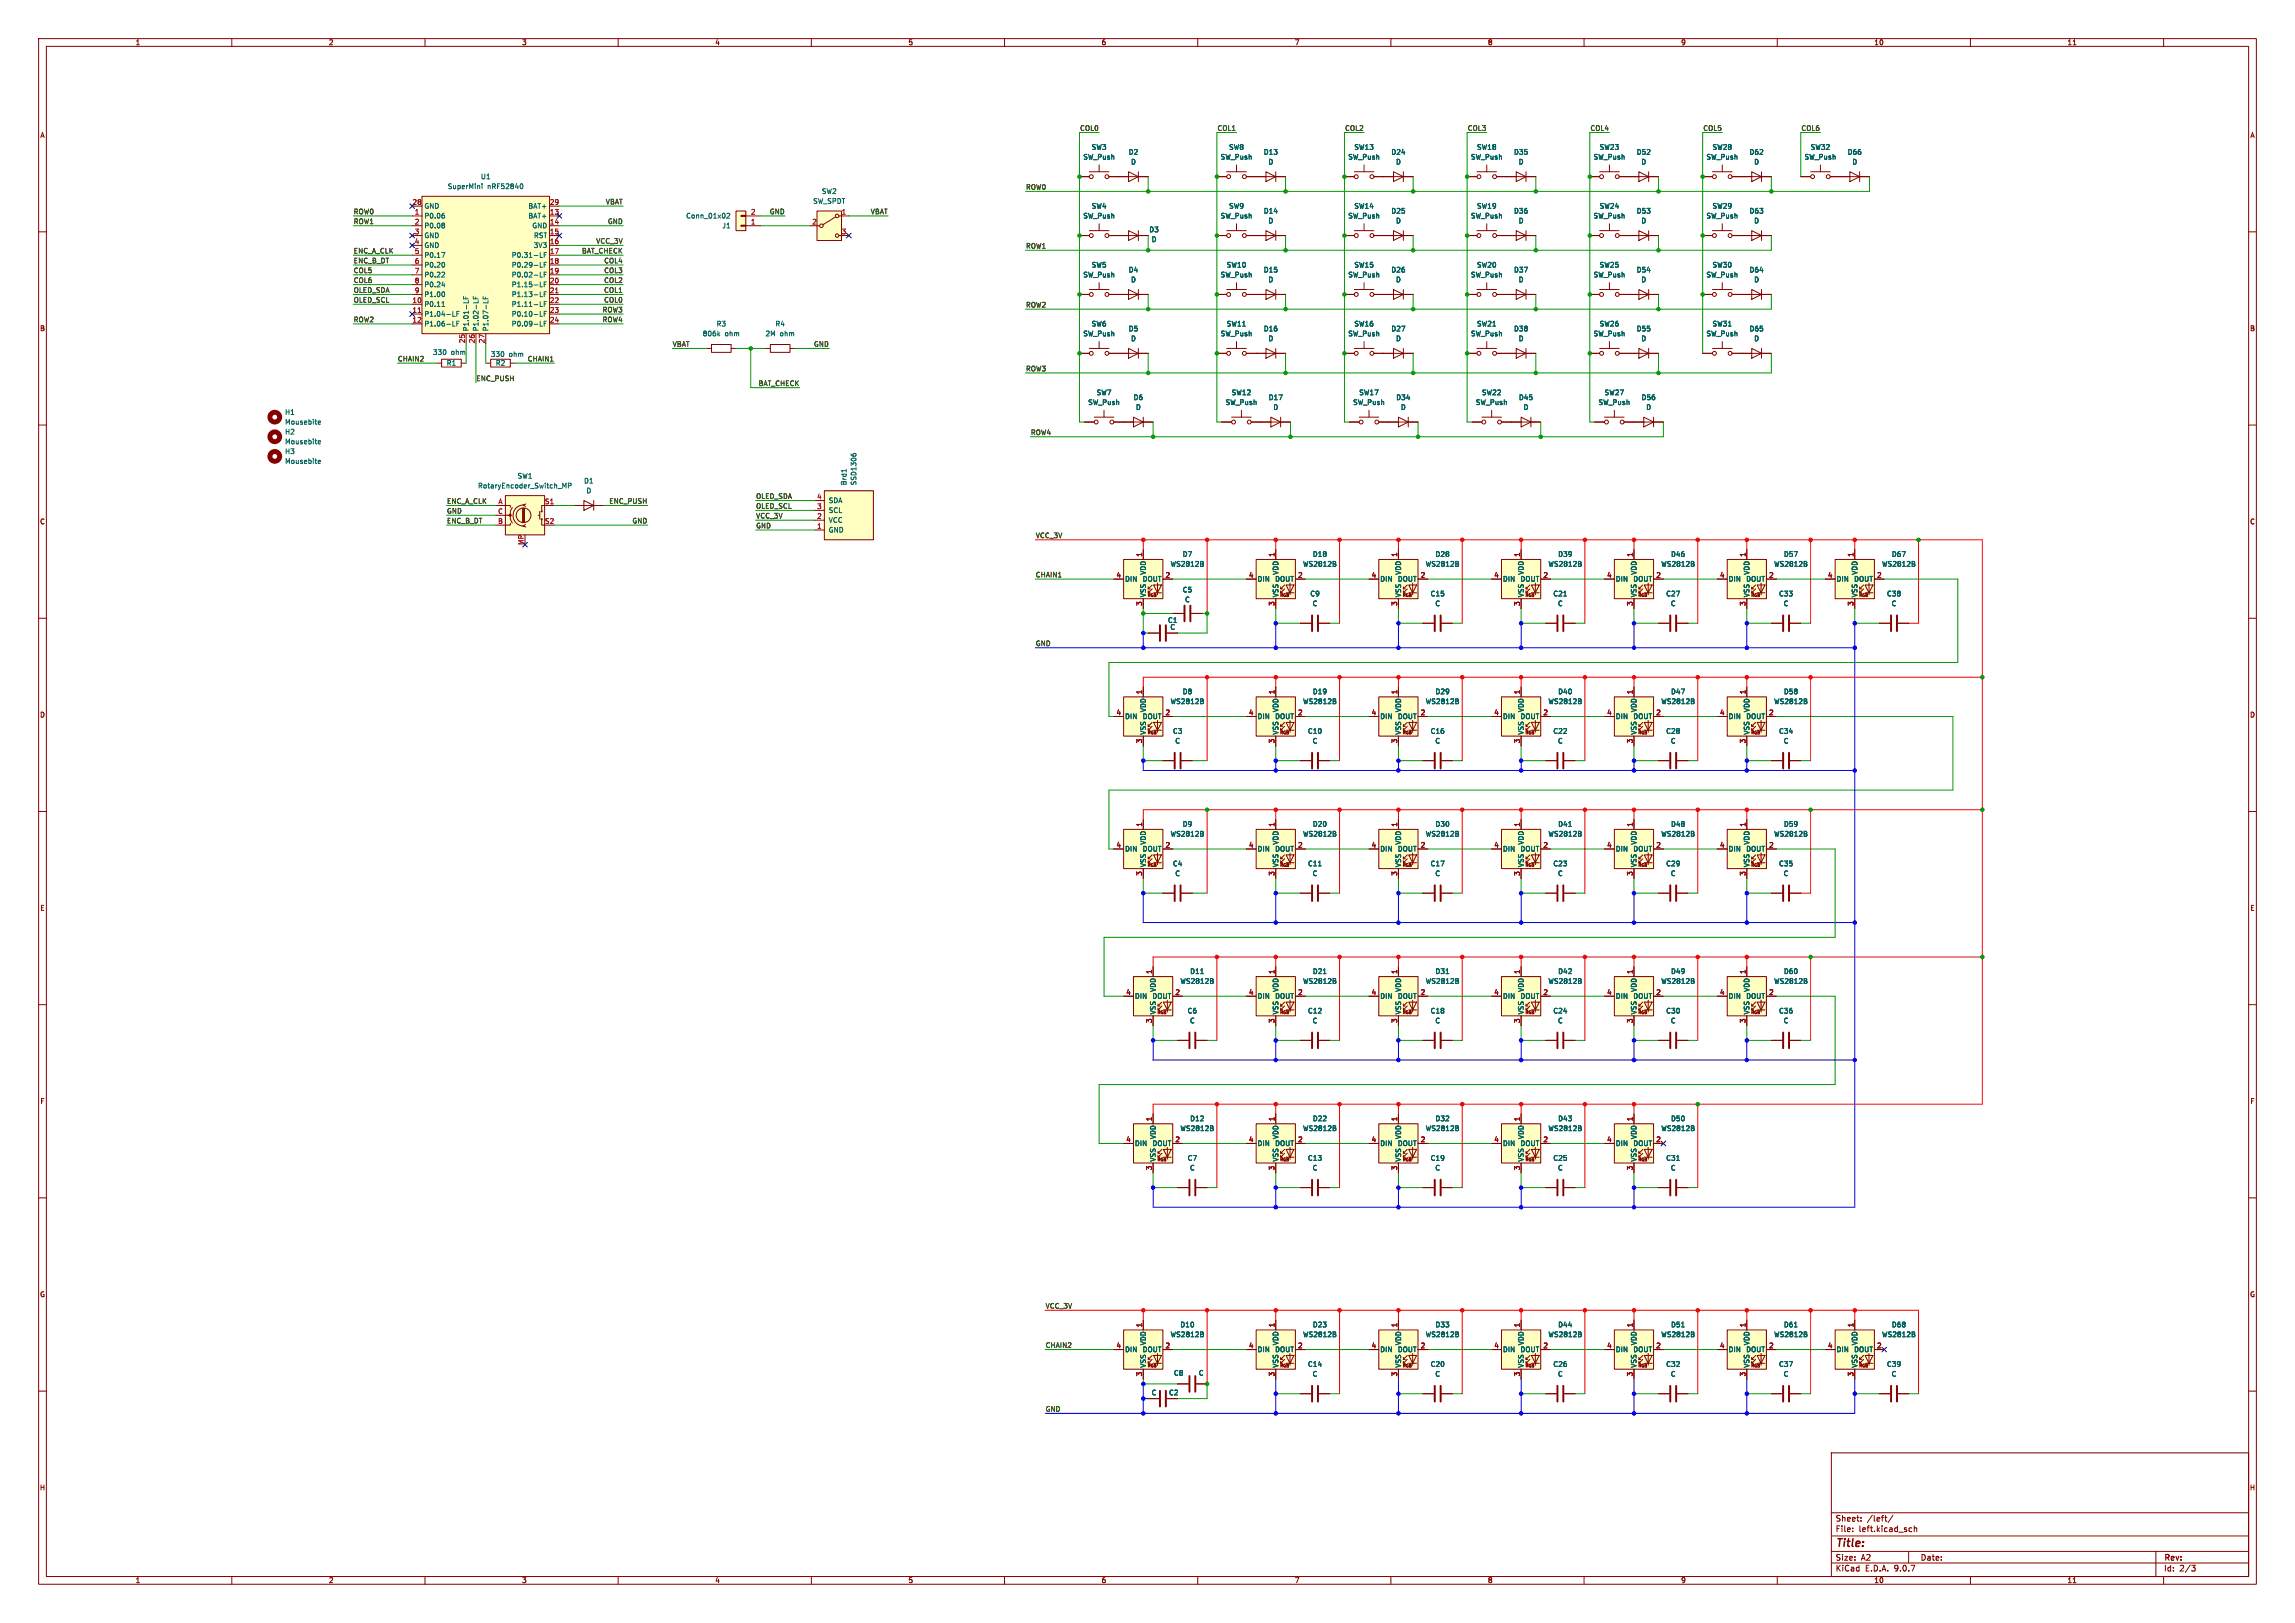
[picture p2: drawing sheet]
<svg xmlns="http://www.w3.org/2000/svg" width="297mm" height="210mm" viewBox="0 0 297 210" stroke-linecap="round" stroke-linejoin="round" font-family="sans-serif">
<defs><g id="words">
<text font-size="1.4" fill="#840000" x="237.5" y="200.4">Title:</text>
<g font-size="1" fill="#840000">
<text x="237.5" y="197">Sheet:</text>
<text x="241.6" y="197">/left/</text>
<text x="237.5" y="203.4">KiCad</text>
<text x="237.5" y="202">Size:</text>
<text x="237.5" y="198.3">File:</text>
<text x="240.5" y="198.3">left.kicad_sch</text>
<text x="240.8" y="202">A2</text>
<text x="241.4" y="203.4">E.D.A.</text>
<text x="245.2" y="203.4">9.0.7</text>
<text x="248.5" y="202">Date:</text>
<text x="280" y="202.1">Rev:</text>
<text x="280" y="203.4">Id:</text>
<text x="282" y="203.4">2/3</text>
</g>
<g font-size=".9" fill="#840000">
<text x="17.5" y="5.9">1</text>
<text x="42.5" y="5.9">2</text>
<text x="67.5" y="5.9">3</text>
<text x="92.5" y="5.9">4</text>
<text x="117.5" y="5.9">5</text>
<text x="142.5" y="5.9">6</text>
<text x="167.5" y="5.9">7</text>
<text x="192.5" y="5.9">8</text>
<text x="217.5" y="5.9">9</text>
<text x="242.5" y="5.9">10</text>
<text x="267.5" y="5.9">11</text>
<text x="5.2" y="17.9">A</text>
<text x="291.2" y="17.9">A</text>
<text x="5.1" y="42.9">B</text>
<text x="291.1" y="42.9">B</text>
<text x="5.1" y="67.9">C</text>
<text x="291.1" y="67.9">C</text>
<text x="5.1" y="92.9">D</text>
<text x="291.1" y="92.9">D</text>
<text x="5.2" y="117.9">E</text>
<text x="291.2" y="117.9">E</text>
<text x="5.2" y="142.9">F</text>
<text x="291.2" y="142.9">F</text>
<text x="5.1" y="167.9">G</text>
<text x="291.1" y="167.9">G</text>
<text x="5.1" y="192.9">H</text>
<text x="291.1" y="192.9">H</text>
<text x="17.5" y="204.9">1</text>
<text x="42.5" y="204.9">2</text>
<text x="67.5" y="204.9">3</text>
<text x="92.5" y="204.9">4</text>
<text x="117.5" y="204.9">5</text>
<text x="142.5" y="204.9">6</text>
<text x="167.5" y="204.9">7</text>
<text x="192.5" y="204.9">8</text>
<text x="217.5" y="204.9">9</text>
<text x="242.5" y="204.9">10</text>
<text x="267.5" y="204.9">11</text>
</g>
<g font-size=".9" fill="#0f0f0f">
<text x="139.7" y="17">COL0</text>
<text x="157.5" y="17">COL1</text>
<text x="174" y="17">COL2</text>
<text x="189.9" y="17">COL3</text>
<text x="205.8" y="17">COL4</text>
<text x="220.4" y="17">COL5</text>
<text x="233.1" y="17">COL6</text>
<text x="45.7" y="27.8">ROW0</text>
<text x="45.7" y="29">ROW1</text>
<text x="78.3" y="26.5">VBAT</text>
<text x="78.6" y="29">GND</text>
<text x="99.6" y="27.8">GND</text>
<text x="112.6" y="27.8">VBAT</text>
<text x="132.7" y="24.6">ROW0</text>
<text x="45.7" y="32.8">ENC_A_CLK</text>
<text x="45.7" y="34.1">ENC_B_DT</text>
<text x="45.7" y="35.4">COL5</text>
<text x="75.3" y="32.8">BAT_CHECK</text>
<text x="77.1" y="31.6">VCC_3V</text>
<text x="78.1" y="35.4">COL3</text>
<text x="78.1" y="34.1">COL4</text>
<text x="132.7" y="32.2">ROW1</text>
<text x="45.7" y="39.2">OLED_SCL</text>
<text x="45.7" y="37.9">OLED_SDA</text>
<text x="45.7" y="41.7">ROW2</text>
<text x="45.7" y="36.7">COL6</text>
<text x="77.9" y="41.7">ROW4</text>
<text x="77.9" y="40.5">ROW3</text>
<text x="78.1" y="36.7">COL2</text>
<text x="78.1" y="37.9">COL1</text>
<text x="78.1" y="39.2">COL0</text>
<text x="132.7" y="39.8">ROW2</text>
<text x="51.4" y="46.8">CHAIN2</text>
<text x="68.2" y="46.8">CHAIN1</text>
<text x="87" y="44.9">VBAT</text>
<text x="105.3" y="44.9">GND</text>
<text x="61.6" y="49.4">ENC_PUSH</text>
<text x="98.1" y="50">BAT_CHECK</text>
<text x="132.7" y="48.1">ROW3</text>
<text x="133.3" y="56.3">ROW4</text>
<text x="57.8" y="65.2">ENC_A_CLK</text>
<text x="78.8" y="65.2">ENC_PUSH</text>
<text x="97.8" y="64.6">OLED_SDA</text>
<text x="97.8" y="65.9">OLED_SCL</text>
<text x="57.8" y="67.8">ENC_B_DT</text>
<text x="57.8" y="66.5">GND</text>
<text x="81.8" y="67.8">GND</text>
<text x="97.8" y="68.4">GND</text>
<text x="97.8" y="67.1">VCC_3V</text>
<text x="134" y="69.7">VCC_3V</text>
<text x="134" y="74.8">CHAIN1</text>
<text x="134" y="83.6">GND</text>
<text x="135.3" y="169.4">VCC_3V</text>
<text x="135.3" y="174.5">CHAIN2</text>
<text x="135.3" y="182.7">GND</text>
</g>
<g font-size=".9" fill="#006464">
<text x="62.2" y="23.3">U1</text>
<text x="140.1" y="20.8">SW_Push</text>
<text x="141.2" y="19.5">SW3</text>
<text x="146" y="20.1">D2</text>
<text x="146.3" y="21.4">D</text>
<text x="157.9" y="20.8">SW_Push</text>
<text x="159" y="19.5">SW8</text>
<text x="163.5" y="20.1">D13</text>
<text x="164.1" y="21.4">D</text>
<text x="174.4" y="20.8">SW_Push</text>
<text x="175.2" y="19.5">SW13</text>
<text x="180" y="20.1">D24</text>
<text x="180.6" y="21.4">D</text>
<text x="190.3" y="20.8">SW_Push</text>
<text x="191.1" y="19.5">SW18</text>
<text x="195.9" y="20.1">D35</text>
<text x="196.5" y="21.4">D</text>
<text x="206.2" y="20.8">SW_Push</text>
<text x="207" y="19.5">SW23</text>
<text x="211.8" y="20.1">D52</text>
<text x="212.4" y="21.4">D</text>
<text x="220.8" y="20.8">SW_Push</text>
<text x="221.6" y="19.5">SW28</text>
<text x="226.4" y="20.1">D62</text>
<text x="227" y="21.4">D</text>
<text x="233.5" y="20.8">SW_Push</text>
<text x="234.3" y="19.5">SW32</text>
<text x="239.1" y="20.1">D66</text>
<text x="239.7" y="21.4">D</text>
<text x="54.9" y="28.4">P0.06</text>
<text x="54.9" y="29.6">P0.08</text>
<text x="54.9" y="27.1">GND</text>
<text x="57.9" y="24.6">SuperMini</text>
<text x="63.1" y="24.6">nRF52840</text>
<text x="68.3" y="27.1">BAT+</text>
<text x="68.3" y="28.4">BAT+</text>
<text x="68.8" y="29.6">GND</text>
<text x="88.7" y="28.4">Conn_01x02</text>
<text x="93.4" y="29.6">J1</text>
<text x="105.2" y="26.5">SW_SPDT</text>
<text x="106.3" y="25.2">SW2</text>
<text x="140.1" y="28.4">SW_Push</text>
<text x="141.2" y="27.1">SW4</text>
<text x="157.9" y="28.4">SW_Push</text>
<text x="159" y="27.1">SW9</text>
<text x="163.5" y="27.7">D14</text>
<text x="164.1" y="29">D</text>
<text x="174.4" y="28.4">SW_Push</text>
<text x="175.2" y="27.1">SW14</text>
<text x="180" y="27.7">D25</text>
<text x="180.6" y="29">D</text>
<text x="190.3" y="28.4">SW_Push</text>
<text x="191.1" y="27.1">SW19</text>
<text x="195.9" y="27.7">D36</text>
<text x="196.5" y="29">D</text>
<text x="206.2" y="28.4">SW_Push</text>
<text x="207" y="27.1">SW24</text>
<text x="211.8" y="27.7">D53</text>
<text x="212.4" y="29">D</text>
<text x="220.8" y="28.4">SW_Push</text>
<text x="221.6" y="27.1">SW29</text>
<text x="226.4" y="27.7">D63</text>
<text x="227" y="29">D</text>
<text x="54.9" y="30.9">GND</text>
<text x="54.9" y="32.2">GND</text>
<text x="54.9" y="33.5">P0.17</text>
<text x="54.9" y="34.7">P0.20</text>
<text x="54.9" y="36">P0.22</text>
<text x="66.2" y="33.5">P0.31-LF</text>
<text x="66.2" y="34.7">P0.29-LF</text>
<text x="66.2" y="36">P0.02-LF</text>
<text x="69" y="32.2">3V3</text>
<text x="69" y="30.9">RST</text>
<text x="140.1" y="36">SW_Push</text>
<text x="141.2" y="34.7">SW5</text>
<text x="146" y="35.4">D4</text>
<text x="148.7" y="30.1">D3</text>
<text x="149" y="31.4">D</text>
<text x="157.9" y="36">SW_Push</text>
<text x="158.7" y="34.7">SW10</text>
<text x="163.5" y="35.4">D15</text>
<text x="174.4" y="36">SW_Push</text>
<text x="175.2" y="34.7">SW15</text>
<text x="180" y="35.4">D26</text>
<text x="190.3" y="36">SW_Push</text>
<text x="191.1" y="34.7">SW20</text>
<text x="195.9" y="35.4">D37</text>
<text x="206.2" y="36">SW_Push</text>
<text x="207" y="34.7">SW25</text>
<text x="211.8" y="35.4">D54</text>
<text x="220.8" y="36">SW_Push</text>
<text x="221.6" y="34.7">SW30</text>
<text x="226.4" y="35.4">D64</text>
<text x="54.9" y="37.3">P0.24</text>
<text x="54.9" y="38.5">P1.00</text>
<text x="54.9" y="39.8">P0.11</text>
<text x="54.9" y="41.1">P1.04-LF</text>
<text x="66.2" y="37.3">P1.15-LF</text>
<text x="66.2" y="38.5">P1.13-LF</text>
<text x="66.2" y="39.8">P1.11-LF</text>
<text x="66.2" y="41.1">P0.10-LF</text>
<text x="146.3" y="36.6">D</text>
<text x="164.1" y="36.6">D</text>
<text x="180.6" y="36.6">D</text>
<text x="196.5" y="36.6">D</text>
<text x="212.4" y="36.6">D</text>
<text x="227" y="36.6">D</text>
<text x="54.9" y="42.3">P1.06-LF</text>
<text x="56" y="46">330</text>
<text x="57.7" y="47.4">R1</text>
<text x="58.4" y="46">ohm</text>
<text x="60.8" y="42.9" transform="rotate(-90 60.8 42.9)">P1.01-LF</text>
<text x="62" y="42.9" transform="rotate(-90 62 42.9)">P1.02-LF</text>
<text x="63.3" y="42.9" transform="rotate(-90 63.3 42.9)">P1.07-LF</text>
<text x="63.5" y="46.3">330</text>
<text x="64.1" y="47.4">R2</text>
<text x="65.9" y="46.3">ohm</text>
<text x="66.2" y="42.3">P0.09-LF</text>
<text x="90.9" y="43.6">806k</text>
<text x="92.7" y="42.3">R3</text>
<text x="93.8" y="43.6">ohm</text>
<text x="99" y="43.6">2M</text>
<text x="100.3" y="42.3">R4</text>
<text x="100.9" y="43.6">ohm</text>
<text x="140.1" y="43.6">SW_Push</text>
<text x="141.2" y="42.3">SW6</text>
<text x="146" y="43">D5</text>
<text x="146.3" y="44.2">D</text>
<text x="157.9" y="43.6">SW_Push</text>
<text x="158.7" y="42.3">SW11</text>
<text x="163.5" y="43">D16</text>
<text x="164.1" y="44.2">D</text>
<text x="174.4" y="43.6">SW_Push</text>
<text x="175.2" y="42.3">SW16</text>
<text x="180" y="43">D27</text>
<text x="180.6" y="44.2">D</text>
<text x="190.3" y="43.6">SW_Push</text>
<text x="191.1" y="42.3">SW21</text>
<text x="195.9" y="43">D38</text>
<text x="196.5" y="44.2">D</text>
<text x="206.2" y="43.6">SW_Push</text>
<text x="207" y="42.3">SW26</text>
<text x="211.8" y="43">D55</text>
<text x="212.4" y="44.2">D</text>
<text x="220.8" y="43.6">SW_Push</text>
<text x="221.6" y="42.3">SW31</text>
<text x="226.4" y="43">D65</text>
<text x="227" y="44.2">D</text>
<text x="36.8" y="53.8">H1</text>
<text x="140.8" y="52.5">SW_Push</text>
<text x="141.9" y="51.2">SW7</text>
<text x="146.6" y="51.9">D6</text>
<text x="147" y="53.1">D</text>
<text x="158.5" y="52.5">SW_Push</text>
<text x="159.3" y="51.2">SW12</text>
<text x="164.1" y="51.9">D17</text>
<text x="164.7" y="53.1">D</text>
<text x="175.1" y="52.5">SW_Push</text>
<text x="175.8" y="51.2">SW17</text>
<text x="180.6" y="51.9">D34</text>
<text x="181.2" y="53.1">D</text>
<text x="190.9" y="52.5">SW_Push</text>
<text x="191.7" y="51.2">SW22</text>
<text x="196.5" y="51.9">D45</text>
<text x="197.1" y="53.1">D</text>
<text x="206.8" y="52.5">SW_Push</text>
<text x="207.6" y="51.2">SW27</text>
<text x="212.4" y="51.9">D56</text>
<text x="213" y="53.1">D</text>
<text x="36.8" y="55">Mousebite</text>
<text x="36.8" y="56.3">H2</text>
<text x="36.8" y="57.6">Mousebite</text>
<text x="36.8" y="58.9">H3</text>
<text x="36.8" y="60.1">Mousebite</text>
<text x="61.8" y="63.3">RotaryEncoder_Switch_MP</text>
<text x="66.9" y="62">SW1</text>
<text x="75.5" y="62.7">D1</text>
<text x="75.8" y="63.9">D</text>
<text x="107.2" y="65.2">SDA</text>
<text x="109.7" y="62.9" transform="rotate(-90 109.7 62.9)">Brd1</text>
<text x="110.9" y="62.9" transform="rotate(-90 110.9 62.9)">SSD1306</text>
<text x="107.2" y="69">GND</text>
<text x="107.2" y="67.7">VCC</text>
<text x="107.2" y="66.5">SCL</text>
<text x="145.5" y="75.4">DIN</text>
<text x="147.8" y="75.4">DOUT</text>
<text x="148.4" y="77.3" transform="rotate(-90 148.4 77.3)">VSS</text>
<text x="148.4" y="74.4" transform="rotate(-90 148.4 74.4)">VDD</text>
<text x="151.4" y="73.4">WS2812B</text>
<text x="153" y="76.8">C5</text>
<text x="153" y="72.2">D7</text>
<text x="162.7" y="75.4">DIN</text>
<text x="165" y="75.4">DOUT</text>
<text x="165.5" y="77.3" transform="rotate(-90 165.5 77.3)">VSS</text>
<text x="165.5" y="74.4" transform="rotate(-90 165.5 74.4)">VDD</text>
<text x="168.6" y="73.4">WS2812B</text>
<text x="169.5" y="77.3">C9</text>
<text x="169.8" y="72.2">D18</text>
<text x="178.6" y="75.4">DIN</text>
<text x="180.8" y="75.4">DOUT</text>
<text x="181.4" y="77.3" transform="rotate(-90 181.4 77.3)">VSS</text>
<text x="181.4" y="74.4" transform="rotate(-90 181.4 74.4)">VDD</text>
<text x="184.4" y="73.4">WS2812B</text>
<text x="185.1" y="77.3">C15</text>
<text x="185.7" y="72.2">D28</text>
<text x="194.4" y="75.4">DIN</text>
<text x="196.7" y="75.4">DOUT</text>
<text x="197.3" y="77.3" transform="rotate(-90 197.3 77.3)">VSS</text>
<text x="197.3" y="74.4" transform="rotate(-90 197.3 74.4)">VDD</text>
<text x="200.3" y="73.4">WS2812B</text>
<text x="201" y="77.3">C21</text>
<text x="201.6" y="72.2">D39</text>
<text x="209" y="75.4">DIN</text>
<text x="211.3" y="75.4">DOUT</text>
<text x="211.9" y="77.3" transform="rotate(-90 211.9 77.3)">VSS</text>
<text x="211.9" y="74.4" transform="rotate(-90 211.9 74.4)">VDD</text>
<text x="214.9" y="73.4">WS2812B</text>
<text x="215.6" y="77.3">C27</text>
<text x="216.2" y="72.2">D46</text>
<text x="223.6" y="75.4">DIN</text>
<text x="225.9" y="75.4">DOUT</text>
<text x="226.5" y="77.3" transform="rotate(-90 226.5 77.3)">VSS</text>
<text x="226.5" y="74.4" transform="rotate(-90 226.5 74.4)">VDD</text>
<text x="229.5" y="73.4">WS2812B</text>
<text x="230.2" y="77.3">C33</text>
<text x="230.8" y="72.2">D57</text>
<text x="237.6" y="75.4">DIN</text>
<text x="239.9" y="75.4">DOUT</text>
<text x="240.5" y="77.3" transform="rotate(-90 240.5 77.3)">VSS</text>
<text x="240.5" y="74.4" transform="rotate(-90 240.5 74.4)">VDD</text>
<text x="243.5" y="73.4">WS2812B</text>
<text x="244.1" y="77.3">C38</text>
<text x="244.8" y="72.2">D67</text>
<text x="151.1" y="80.7">C1</text>
<text x="151.4" y="81.6">C</text>
<text x="153.3" y="78">C</text>
<text x="169.8" y="78.5">C</text>
<text x="185.7" y="78.5">C</text>
<text x="201.6" y="78.5">C</text>
<text x="216.2" y="78.5">C</text>
<text x="230.8" y="78.5">C</text>
<text x="244.7" y="78.5">C</text>
<text x="153" y="89.9">D8</text>
<text x="169.8" y="89.9">D19</text>
<text x="185.7" y="89.9">D29</text>
<text x="201.6" y="89.9">D40</text>
<text x="216.2" y="89.9">D47</text>
<text x="230.8" y="89.9">D58</text>
<text x="145.5" y="93.1">DIN</text>
<text x="147.8" y="93.1">DOUT</text>
<text x="148.4" y="95.1" transform="rotate(-90 148.4 95.1)">VSS</text>
<text x="148.4" y="92.2" transform="rotate(-90 148.4 92.2)">VDD</text>
<text x="151.4" y="91.2">WS2812B</text>
<text x="151.7" y="95">C3</text>
<text x="162.7" y="93.1">DIN</text>
<text x="165" y="93.1">DOUT</text>
<text x="165.5" y="95.1" transform="rotate(-90 165.5 95.1)">VSS</text>
<text x="165.5" y="92.2" transform="rotate(-90 165.5 92.2)">VDD</text>
<text x="168.6" y="91.2">WS2812B</text>
<text x="169.2" y="95">C10</text>
<text x="178.6" y="93.1">DIN</text>
<text x="180.8" y="93.1">DOUT</text>
<text x="181.4" y="95.1" transform="rotate(-90 181.4 95.1)">VSS</text>
<text x="181.4" y="92.2" transform="rotate(-90 181.4 92.2)">VDD</text>
<text x="184.4" y="91.2">WS2812B</text>
<text x="185.1" y="95">C16</text>
<text x="194.4" y="93.1">DIN</text>
<text x="196.7" y="93.1">DOUT</text>
<text x="197.3" y="95.1" transform="rotate(-90 197.3 95.1)">VSS</text>
<text x="197.3" y="92.2" transform="rotate(-90 197.3 92.2)">VDD</text>
<text x="200.3" y="91.2">WS2812B</text>
<text x="201" y="95">C22</text>
<text x="209" y="93.1">DIN</text>
<text x="211.3" y="93.1">DOUT</text>
<text x="211.9" y="95.1" transform="rotate(-90 211.9 95.1)">VSS</text>
<text x="211.9" y="92.2" transform="rotate(-90 211.9 92.2)">VDD</text>
<text x="214.9" y="91.2">WS2812B</text>
<text x="215.6" y="95">C28</text>
<text x="223.6" y="93.1">DIN</text>
<text x="225.9" y="93.1">DOUT</text>
<text x="226.5" y="95.1" transform="rotate(-90 226.5 95.1)">VSS</text>
<text x="226.5" y="92.2" transform="rotate(-90 226.5 92.2)">VDD</text>
<text x="229.5" y="91.2">WS2812B</text>
<text x="230.2" y="95">C34</text>
<text x="152" y="96.3">C</text>
<text x="169.8" y="96.3">C</text>
<text x="185.7" y="96.3">C</text>
<text x="201.6" y="96.3">C</text>
<text x="216.2" y="96.3">C</text>
<text x="230.8" y="96.3">C</text>
<text x="153" y="107.1">D9</text>
<text x="169.8" y="107.1">D20</text>
<text x="185.7" y="107.1">D30</text>
<text x="201.6" y="107.1">D41</text>
<text x="216.2" y="107.1">D48</text>
<text x="230.8" y="107.1">D59</text>
<text x="145.5" y="110.3">DIN</text>
<text x="147.8" y="110.3">DOUT</text>
<text x="148.4" y="112.3" transform="rotate(-90 148.4 112.3)">VSS</text>
<text x="148.4" y="109.4" transform="rotate(-90 148.4 109.4)">VDD</text>
<text x="151.4" y="108.3">WS2812B</text>
<text x="151.7" y="112.2">C4</text>
<text x="152" y="113.5">C</text>
<text x="162.7" y="110.3">DIN</text>
<text x="165" y="110.3">DOUT</text>
<text x="165.5" y="112.3" transform="rotate(-90 165.5 112.3)">VSS</text>
<text x="165.5" y="109.4" transform="rotate(-90 165.5 109.4)">VDD</text>
<text x="168.6" y="108.3">WS2812B</text>
<text x="169.2" y="112.2">C11</text>
<text x="169.8" y="113.5">C</text>
<text x="178.6" y="110.3">DIN</text>
<text x="180.8" y="110.3">DOUT</text>
<text x="181.4" y="112.3" transform="rotate(-90 181.4 112.3)">VSS</text>
<text x="181.4" y="109.4" transform="rotate(-90 181.4 109.4)">VDD</text>
<text x="184.4" y="108.3">WS2812B</text>
<text x="185.1" y="112.2">C17</text>
<text x="185.7" y="113.5">C</text>
<text x="194.4" y="110.3">DIN</text>
<text x="196.7" y="110.3">DOUT</text>
<text x="197.3" y="112.3" transform="rotate(-90 197.3 112.3)">VSS</text>
<text x="197.3" y="109.4" transform="rotate(-90 197.3 109.4)">VDD</text>
<text x="200.3" y="108.3">WS2812B</text>
<text x="201" y="112.2">C23</text>
<text x="201.6" y="113.5">C</text>
<text x="209" y="110.3">DIN</text>
<text x="211.3" y="110.3">DOUT</text>
<text x="211.9" y="112.3" transform="rotate(-90 211.9 112.3)">VSS</text>
<text x="211.9" y="109.4" transform="rotate(-90 211.9 109.4)">VDD</text>
<text x="214.9" y="108.3">WS2812B</text>
<text x="215.6" y="112.2">C29</text>
<text x="216.2" y="113.5">C</text>
<text x="223.6" y="110.3">DIN</text>
<text x="225.9" y="110.3">DOUT</text>
<text x="226.5" y="112.3" transform="rotate(-90 226.5 112.3)">VSS</text>
<text x="226.5" y="109.4" transform="rotate(-90 226.5 109.4)">VDD</text>
<text x="229.5" y="108.3">WS2812B</text>
<text x="230.2" y="112.2">C35</text>
<text x="230.8" y="113.5">C</text>
<text x="146.8" y="129.3">DIN</text>
<text x="149.1" y="129.3">DOUT</text>
<text x="149.7" y="131.3" transform="rotate(-90 149.7 131.3)">VSS</text>
<text x="149.7" y="128.4" transform="rotate(-90 149.7 128.4)">VDD</text>
<text x="152.7" y="127.4">WS2812B</text>
<text x="153.6" y="131.2">C6</text>
<text x="154" y="126.1">D11</text>
<text x="162.7" y="129.3">DIN</text>
<text x="165" y="129.3">DOUT</text>
<text x="165.5" y="131.3" transform="rotate(-90 165.5 131.3)">VSS</text>
<text x="165.5" y="128.4" transform="rotate(-90 165.5 128.4)">VDD</text>
<text x="168.6" y="127.4">WS2812B</text>
<text x="169.2" y="131.2">C12</text>
<text x="169.8" y="126.1">D21</text>
<text x="178.6" y="129.3">DIN</text>
<text x="180.8" y="129.3">DOUT</text>
<text x="181.4" y="131.3" transform="rotate(-90 181.4 131.3)">VSS</text>
<text x="181.4" y="128.4" transform="rotate(-90 181.4 128.4)">VDD</text>
<text x="184.4" y="127.4">WS2812B</text>
<text x="185.1" y="131.2">C18</text>
<text x="185.7" y="126.1">D31</text>
<text x="194.4" y="129.3">DIN</text>
<text x="196.7" y="129.3">DOUT</text>
<text x="197.3" y="131.3" transform="rotate(-90 197.3 131.3)">VSS</text>
<text x="197.3" y="128.4" transform="rotate(-90 197.3 128.4)">VDD</text>
<text x="200.3" y="127.4">WS2812B</text>
<text x="201" y="131.2">C24</text>
<text x="201.6" y="126.1">D42</text>
<text x="209" y="129.3">DIN</text>
<text x="211.3" y="129.3">DOUT</text>
<text x="211.9" y="131.3" transform="rotate(-90 211.9 131.3)">VSS</text>
<text x="211.9" y="128.4" transform="rotate(-90 211.9 128.4)">VDD</text>
<text x="214.9" y="127.4">WS2812B</text>
<text x="215.6" y="131.2">C30</text>
<text x="216.2" y="126.1">D49</text>
<text x="223.6" y="129.3">DIN</text>
<text x="225.9" y="129.3">DOUT</text>
<text x="226.5" y="131.3" transform="rotate(-90 226.5 131.3)">VSS</text>
<text x="226.5" y="128.4" transform="rotate(-90 226.5 128.4)">VDD</text>
<text x="229.5" y="127.4">WS2812B</text>
<text x="230.2" y="131.2">C36</text>
<text x="230.8" y="126.1">D60</text>
<text x="153.9" y="132.5">C</text>
<text x="169.8" y="132.5">C</text>
<text x="185.7" y="132.5">C</text>
<text x="201.6" y="132.5">C</text>
<text x="216.2" y="132.5">C</text>
<text x="230.8" y="132.5">C</text>
<text x="146.8" y="148.4">DIN</text>
<text x="149.1" y="148.4">DOUT</text>
<text x="149.7" y="147.5" transform="rotate(-90 149.7 147.5)">VDD</text>
<text x="152.7" y="146.4">WS2812B</text>
<text x="154" y="145.2">D12</text>
<text x="162.7" y="148.4">DIN</text>
<text x="165" y="148.4">DOUT</text>
<text x="165.5" y="147.5" transform="rotate(-90 165.5 147.5)">VDD</text>
<text x="168.6" y="146.4">WS2812B</text>
<text x="169.8" y="145.2">D22</text>
<text x="178.6" y="148.4">DIN</text>
<text x="180.8" y="148.4">DOUT</text>
<text x="181.4" y="147.5" transform="rotate(-90 181.4 147.5)">VDD</text>
<text x="184.4" y="146.4">WS2812B</text>
<text x="185.7" y="145.2">D32</text>
<text x="194.4" y="148.4">DIN</text>
<text x="196.7" y="148.4">DOUT</text>
<text x="197.3" y="147.5" transform="rotate(-90 197.3 147.5)">VDD</text>
<text x="200.3" y="146.4">WS2812B</text>
<text x="201.6" y="145.2">D43</text>
<text x="209" y="148.4">DIN</text>
<text x="211.3" y="148.4">DOUT</text>
<text x="211.9" y="147.5" transform="rotate(-90 211.9 147.5)">VDD</text>
<text x="214.9" y="146.4">WS2812B</text>
<text x="216.2" y="145.2">D50</text>
<text x="149.7" y="150.4" transform="rotate(-90 149.7 150.4)">VSS</text>
<text x="153.6" y="150.3">C7</text>
<text x="153.9" y="151.6">C</text>
<text x="165.5" y="150.4" transform="rotate(-90 165.5 150.4)">VSS</text>
<text x="169.2" y="150.3">C13</text>
<text x="169.8" y="151.6">C</text>
<text x="181.4" y="150.4" transform="rotate(-90 181.4 150.4)">VSS</text>
<text x="185.1" y="150.3">C19</text>
<text x="185.7" y="151.6">C</text>
<text x="197.3" y="150.4" transform="rotate(-90 197.3 150.4)">VSS</text>
<text x="201" y="150.3">C25</text>
<text x="201.6" y="151.6">C</text>
<text x="211.9" y="150.4" transform="rotate(-90 211.9 150.4)">VSS</text>
<text x="215.6" y="150.3">C31</text>
<text x="216.2" y="151.6">C</text>
<text x="151.4" y="173.1">WS2812B</text>
<text x="152.7" y="171.8">D10</text>
<text x="168.6" y="173.1">WS2812B</text>
<text x="169.8" y="171.8">D23</text>
<text x="184.4" y="173.1">WS2812B</text>
<text x="185.7" y="171.8">D33</text>
<text x="200.3" y="173.1">WS2812B</text>
<text x="201.6" y="171.8">D44</text>
<text x="214.9" y="173.1">WS2812B</text>
<text x="216.2" y="171.8">D51</text>
<text x="229.5" y="173.1">WS2812B</text>
<text x="230.8" y="171.8">D61</text>
<text x="243.5" y="173.1">WS2812B</text>
<text x="244.8" y="171.8">D68</text>
<text x="145.5" y="175.1">DIN</text>
<text x="147.8" y="175.1">DOUT</text>
<text x="148.4" y="177" transform="rotate(-90 148.4 177)">VSS</text>
<text x="148.4" y="174.1" transform="rotate(-90 148.4 174.1)">VDD</text>
<text x="151.9" y="178.1">C8</text>
<text x="155.1" y="178.1">C</text>
<text x="162.7" y="175.1">DIN</text>
<text x="165" y="175.1">DOUT</text>
<text x="165.5" y="177" transform="rotate(-90 165.5 177)">VSS</text>
<text x="165.5" y="174.1" transform="rotate(-90 165.5 174.1)">VDD</text>
<text x="169.2" y="177">C14</text>
<text x="169.8" y="178.2">C</text>
<text x="178.6" y="175.1">DIN</text>
<text x="180.8" y="175.1">DOUT</text>
<text x="181.4" y="177" transform="rotate(-90 181.4 177)">VSS</text>
<text x="181.4" y="174.1" transform="rotate(-90 181.4 174.1)">VDD</text>
<text x="185.1" y="177">C20</text>
<text x="185.7" y="178.2">C</text>
<text x="194.4" y="175.1">DIN</text>
<text x="196.7" y="175.1">DOUT</text>
<text x="197.3" y="177" transform="rotate(-90 197.3 177)">VSS</text>
<text x="197.3" y="174.1" transform="rotate(-90 197.3 174.1)">VDD</text>
<text x="201" y="177">C26</text>
<text x="201.6" y="178.2">C</text>
<text x="209" y="175.1">DIN</text>
<text x="211.3" y="175.1">DOUT</text>
<text x="211.9" y="177" transform="rotate(-90 211.9 177)">VSS</text>
<text x="211.9" y="174.1" transform="rotate(-90 211.9 174.1)">VDD</text>
<text x="215.6" y="177">C32</text>
<text x="216.2" y="178.2">C</text>
<text x="223.6" y="175.1">DIN</text>
<text x="225.9" y="175.1">DOUT</text>
<text x="226.5" y="177" transform="rotate(-90 226.5 177)">VSS</text>
<text x="226.5" y="174.1" transform="rotate(-90 226.5 174.1)">VDD</text>
<text x="230.2" y="177">C37</text>
<text x="230.8" y="178.2">C</text>
<text x="237.6" y="175.1">DIN</text>
<text x="239.9" y="175.1">DOUT</text>
<text x="240.5" y="177" transform="rotate(-90 240.5 177)">VSS</text>
<text x="240.5" y="174.1" transform="rotate(-90 240.5 174.1)">VDD</text>
<text x="244.1" y="177">C39</text>
<text x="244.7" y="178.2">C</text>
<text x="149" y="180.6">C</text>
<text x="151.2" y="180.6">C2</text>
</g>
<g font-size=".9" fill="#a90000">
<text x="53.3" y="26.5">28</text>
<text x="53.6" y="27.8">1</text>
<text x="53.6" y="29.1">2</text>
<text x="71.1" y="29.1">14</text>
<text x="71.1" y="26.5">29</text>
<text x="71.1" y="27.8">13</text>
<text x="97.1" y="29.1">1</text>
<text x="97.1" y="27.8">2</text>
<text x="105.1" y="29.1">2</text>
<text x="108.9" y="27.8">1</text>
<text x="53.6" y="30.4">3</text>
<text x="53.6" y="31.6">4</text>
<text x="53.6" y="32.9">5</text>
<text x="53.6" y="34.2">6</text>
<text x="53.6" y="35.4">7</text>
<text x="71.1" y="30.4">15</text>
<text x="71.1" y="32.9">17</text>
<text x="71.1" y="34.2">18</text>
<text x="71.1" y="35.4">19</text>
<text x="71.1" y="31.6">16</text>
<text x="108.9" y="30.4">3</text>
<text x="53.3" y="39.2">10</text>
<text x="53.3" y="40.5">11</text>
<text x="53.3" y="41.8">12</text>
<text x="53.6" y="36.7">8</text>
<text x="53.6" y="38">9</text>
<text x="71.1" y="36.7">20</text>
<text x="71.1" y="38">21</text>
<text x="71.1" y="39.2">22</text>
<text x="71.1" y="41.8">24</text>
<text x="71.1" y="40.5">23</text>
<text x="60.2" y="44.5" transform="rotate(-90 60.2 44.5)">25</text>
<text x="61.5" y="44.5" transform="rotate(-90 61.5 44.5)">26</text>
<text x="62.7" y="44.5" transform="rotate(-90 62.7 44.5)">27</text>
<text x="64.4" y="65.3">A</text>
<text x="70.5" y="65.3">S1</text>
<text x="105.7" y="65.9">3</text>
<text x="105.7" y="64.6">4</text>
<text x="64.4" y="66.5">C</text>
<text x="64.4" y="67.8">B</text>
<text x="67.8" y="70.6" transform="rotate(-90 67.8 70.6)">MP</text>
<text x="70.5" y="67.8">S2</text>
<text x="105.7" y="68.5">1</text>
<text x="105.7" y="67.2">2</text>
<text x="144.4" y="74.8">4</text>
<text x="147.8" y="72.1" transform="rotate(-90 147.8 72.1)">1</text>
<text x="150.8" y="74.8">2</text>
<text x="161.6" y="74.8">4</text>
<text x="165" y="72.1" transform="rotate(-90 165 72.1)">1</text>
<text x="167.9" y="74.8">2</text>
<text x="177.4" y="74.8">4</text>
<text x="180.8" y="72.1" transform="rotate(-90 180.8 72.1)">1</text>
<text x="183.8" y="74.8">2</text>
<text x="193.3" y="74.8">4</text>
<text x="196.7" y="72.1" transform="rotate(-90 196.7 72.1)">1</text>
<text x="199.7" y="74.8">2</text>
<text x="207.9" y="74.8">4</text>
<text x="211.3" y="72.1" transform="rotate(-90 211.3 72.1)">1</text>
<text x="214.3" y="74.8">2</text>
<text x="222.5" y="74.8">4</text>
<text x="225.9" y="72.1" transform="rotate(-90 225.9 72.1)">1</text>
<text x="228.9" y="74.8">2</text>
<text x="236.5" y="74.8">4</text>
<text x="239.9" y="72.1" transform="rotate(-90 239.9 72.1)">1</text>
<text x="242.9" y="74.8">2</text>
<text x="147.8" y="78.5" transform="rotate(-90 147.8 78.5)">3</text>
<text x="165" y="78.5" transform="rotate(-90 165 78.5)">3</text>
<text x="180.8" y="78.5" transform="rotate(-90 180.8 78.5)">3</text>
<text x="196.7" y="78.5" transform="rotate(-90 196.7 78.5)">3</text>
<text x="211.3" y="78.5" transform="rotate(-90 211.3 78.5)">3</text>
<text x="225.9" y="78.5" transform="rotate(-90 225.9 78.5)">3</text>
<text x="239.9" y="78.5" transform="rotate(-90 239.9 78.5)">3</text>
<text x="147.8" y="89.9" transform="rotate(-90 147.8 89.9)">1</text>
<text x="165" y="89.9" transform="rotate(-90 165 89.9)">1</text>
<text x="180.8" y="89.9" transform="rotate(-90 180.8 89.9)">1</text>
<text x="196.7" y="89.9" transform="rotate(-90 196.7 89.9)">1</text>
<text x="211.3" y="89.9" transform="rotate(-90 211.3 89.9)">1</text>
<text x="225.9" y="89.9" transform="rotate(-90 225.9 89.9)">1</text>
<text x="144.4" y="92.6">4</text>
<text x="150.8" y="92.6">2</text>
<text x="161.6" y="92.6">4</text>
<text x="167.9" y="92.6">2</text>
<text x="177.4" y="92.6">4</text>
<text x="183.8" y="92.6">2</text>
<text x="193.3" y="92.6">4</text>
<text x="199.7" y="92.6">2</text>
<text x="207.9" y="92.6">4</text>
<text x="214.3" y="92.6">2</text>
<text x="222.5" y="92.6">4</text>
<text x="228.9" y="92.6">2</text>
<text x="147.8" y="96.2" transform="rotate(-90 147.8 96.2)">3</text>
<text x="165" y="96.2" transform="rotate(-90 165 96.2)">3</text>
<text x="180.8" y="96.2" transform="rotate(-90 180.8 96.2)">3</text>
<text x="196.7" y="96.2" transform="rotate(-90 196.7 96.2)">3</text>
<text x="211.3" y="96.2" transform="rotate(-90 211.3 96.2)">3</text>
<text x="225.9" y="96.2" transform="rotate(-90 225.9 96.2)">3</text>
<text x="147.8" y="107" transform="rotate(-90 147.8 107)">1</text>
<text x="165" y="107" transform="rotate(-90 165 107)">1</text>
<text x="180.8" y="107" transform="rotate(-90 180.8 107)">1</text>
<text x="196.7" y="107" transform="rotate(-90 196.7 107)">1</text>
<text x="211.3" y="107" transform="rotate(-90 211.3 107)">1</text>
<text x="225.9" y="107" transform="rotate(-90 225.9 107)">1</text>
<text x="144.4" y="109.7">4</text>
<text x="147.8" y="113.4" transform="rotate(-90 147.8 113.4)">3</text>
<text x="150.8" y="109.7">2</text>
<text x="161.6" y="109.7">4</text>
<text x="165" y="113.4" transform="rotate(-90 165 113.4)">3</text>
<text x="167.9" y="109.7">2</text>
<text x="177.4" y="109.7">4</text>
<text x="180.8" y="113.4" transform="rotate(-90 180.8 113.4)">3</text>
<text x="183.8" y="109.7">2</text>
<text x="193.3" y="109.7">4</text>
<text x="196.7" y="113.4" transform="rotate(-90 196.7 113.4)">3</text>
<text x="199.7" y="109.7">2</text>
<text x="207.9" y="109.7">4</text>
<text x="211.3" y="113.4" transform="rotate(-90 211.3 113.4)">3</text>
<text x="214.3" y="109.7">2</text>
<text x="222.5" y="109.7">4</text>
<text x="225.9" y="113.4" transform="rotate(-90 225.9 113.4)">3</text>
<text x="228.9" y="109.7">2</text>
<text x="145.7" y="128.8">4</text>
<text x="149.1" y="126.1" transform="rotate(-90 149.1 126.1)">1</text>
<text x="152" y="128.8">2</text>
<text x="161.6" y="128.8">4</text>
<text x="165" y="126.1" transform="rotate(-90 165 126.1)">1</text>
<text x="167.9" y="128.8">2</text>
<text x="177.4" y="128.8">4</text>
<text x="180.8" y="126.1" transform="rotate(-90 180.8 126.1)">1</text>
<text x="183.8" y="128.8">2</text>
<text x="193.3" y="128.8">4</text>
<text x="196.7" y="126.1" transform="rotate(-90 196.7 126.1)">1</text>
<text x="199.7" y="128.8">2</text>
<text x="207.9" y="128.8">4</text>
<text x="211.3" y="126.1" transform="rotate(-90 211.3 126.1)">1</text>
<text x="214.3" y="128.8">2</text>
<text x="222.5" y="128.8">4</text>
<text x="225.9" y="126.1" transform="rotate(-90 225.9 126.1)">1</text>
<text x="228.9" y="128.8">2</text>
<text x="149.1" y="132.4" transform="rotate(-90 149.1 132.4)">3</text>
<text x="165" y="132.4" transform="rotate(-90 165 132.4)">3</text>
<text x="180.8" y="132.4" transform="rotate(-90 180.8 132.4)">3</text>
<text x="196.7" y="132.4" transform="rotate(-90 196.7 132.4)">3</text>
<text x="211.3" y="132.4" transform="rotate(-90 211.3 132.4)">3</text>
<text x="225.9" y="132.4" transform="rotate(-90 225.9 132.4)">3</text>
<text x="145.7" y="147.8">4</text>
<text x="149.1" y="145.1" transform="rotate(-90 149.1 145.1)">1</text>
<text x="152" y="147.8">2</text>
<text x="161.6" y="147.8">4</text>
<text x="165" y="145.1" transform="rotate(-90 165 145.1)">1</text>
<text x="167.9" y="147.8">2</text>
<text x="177.4" y="147.8">4</text>
<text x="180.8" y="145.1" transform="rotate(-90 180.8 145.1)">1</text>
<text x="183.8" y="147.8">2</text>
<text x="193.3" y="147.8">4</text>
<text x="196.7" y="145.1" transform="rotate(-90 196.7 145.1)">1</text>
<text x="199.7" y="147.8">2</text>
<text x="207.9" y="147.8">4</text>
<text x="211.3" y="145.1" transform="rotate(-90 211.3 145.1)">1</text>
<text x="214.3" y="147.8">2</text>
<text x="149.1" y="151.5" transform="rotate(-90 149.1 151.5)">3</text>
<text x="165" y="151.5" transform="rotate(-90 165 151.5)">3</text>
<text x="180.8" y="151.5" transform="rotate(-90 180.8 151.5)">3</text>
<text x="196.7" y="151.5" transform="rotate(-90 196.7 151.5)">3</text>
<text x="211.3" y="151.5" transform="rotate(-90 211.3 151.5)">3</text>
<text x="147.8" y="171.8" transform="rotate(-90 147.8 171.8)">1</text>
<text x="165" y="171.8" transform="rotate(-90 165 171.8)">1</text>
<text x="180.8" y="171.8" transform="rotate(-90 180.8 171.8)">1</text>
<text x="196.7" y="171.8" transform="rotate(-90 196.7 171.8)">1</text>
<text x="211.3" y="171.8" transform="rotate(-90 211.3 171.8)">1</text>
<text x="225.9" y="171.8" transform="rotate(-90 225.9 171.8)">1</text>
<text x="239.9" y="171.8" transform="rotate(-90 239.9 171.8)">1</text>
<text x="144.4" y="174.5">4</text>
<text x="147.8" y="178.2" transform="rotate(-90 147.8 178.2)">3</text>
<text x="150.8" y="174.5">2</text>
<text x="161.6" y="174.5">4</text>
<text x="165" y="178.2" transform="rotate(-90 165 178.2)">3</text>
<text x="167.9" y="174.5">2</text>
<text x="177.4" y="174.5">4</text>
<text x="180.8" y="178.2" transform="rotate(-90 180.8 178.2)">3</text>
<text x="183.8" y="174.5">2</text>
<text x="193.3" y="174.5">4</text>
<text x="196.7" y="178.2" transform="rotate(-90 196.7 178.2)">3</text>
<text x="199.7" y="174.5">2</text>
<text x="207.9" y="174.5">4</text>
<text x="211.3" y="178.2" transform="rotate(-90 211.3 178.2)">3</text>
<text x="214.3" y="174.5">2</text>
<text x="222.5" y="174.5">4</text>
<text x="225.9" y="178.2" transform="rotate(-90 225.9 178.2)">3</text>
<text x="228.9" y="174.5">2</text>
<text x="236.5" y="174.5">4</text>
<text x="239.9" y="178.2" transform="rotate(-90 239.9 178.2)">3</text>
<text x="242.9" y="174.5">2</text>
</g>
<g font-size=".5" fill="#840000">
<text x="148.5" y="77.3">RGB</text>
<text x="165.6" y="77.3">RGB</text>
<text x="181.5" y="77.3">RGB</text>
<text x="197.3" y="77.3">RGB</text>
<text x="212" y="77.3">RGB</text>
<text x="226.6" y="77.3">RGB</text>
<text x="240.5" y="77.3">RGB</text>
<text x="148.5" y="95.1">RGB</text>
<text x="165.6" y="95.1">RGB</text>
<text x="181.5" y="95.1">RGB</text>
<text x="197.3" y="95.1">RGB</text>
<text x="212" y="95.1">RGB</text>
<text x="226.6" y="95.1">RGB</text>
<text x="148.5" y="112.3">RGB</text>
<text x="165.6" y="112.3">RGB</text>
<text x="181.5" y="112.3">RGB</text>
<text x="197.3" y="112.3">RGB</text>
<text x="212" y="112.3">RGB</text>
<text x="226.6" y="112.3">RGB</text>
<text x="149.7" y="131.3">RGB</text>
<text x="165.6" y="131.3">RGB</text>
<text x="181.5" y="131.3">RGB</text>
<text x="197.3" y="131.3">RGB</text>
<text x="212" y="131.3">RGB</text>
<text x="226.6" y="131.3">RGB</text>
<text x="149.7" y="150.4">RGB</text>
<text x="165.6" y="150.4">RGB</text>
<text x="181.5" y="150.4">RGB</text>
<text x="197.3" y="150.4">RGB</text>
<text x="212" y="150.4">RGB</text>
<text x="148.5" y="177">RGB</text>
<text x="165.6" y="177">RGB</text>
<text x="181.5" y="177">RGB</text>
<text x="197.3" y="177">RGB</text>
<text x="212" y="177">RGB</text>
<text x="226.6" y="177">RGB</text>
<text x="240.5" y="177">RGB</text>
</g>
</g></defs>
<g fill="none" stroke="#840000" stroke-width=".13">
<path d="M5 5h287v200h-287zM6 6h285v198h-285zM30 5v1M55 5v1M80 5v1M105 5v1M130 5v1M155 5v1M180 5v1M205 5v1M230 5v1M255 5v1"/>
<path d="M268.3 5.8h.4M280 5v1M5 30h1M144.8 30.5h3.8M146 29.8l1.3 .7-1.3 .6zM147.3 29.8v1.3M162.6 38.1h3.8M163.8 37.5l1.3 .6-1.3 .6zM165.1 37.5v1.2M174 22.9h1.3M175.3 22.2h2.5M176.5 21.3v.9"/>
<path d="M177.8 22.9h5.1M180.3 22.2l1.3 .7-1.3 .6zM181.6 22.2v1.3M194.9 30.5h3.9M196.2 29.8l1.3 .7-1.3 .6zM197.5 29.8v1.3M291 30h1M5 55h1M139.7 45.7h1.3M140.3 54.6h1.3M141 45.1h2.5M141.6 54h2.5"/>
<path d="M142.2 44.2v.9M142.9 53.1v.9M143.5 45.7h5.1M144.1 54.6h5.1M146 45.1l1.3 .6-1.3 .7zM146.7 54l1.3 .6-1.3 .6zM147.3 45.1v1.3M148 54v1.2M174 45.7h1.3M175.3 45.1h2.5M176.5 44.2v.9M177.8 45.7h1.3"/>
<path d="M291 55h1M5 80h1M229.2 80.6h1.4M231.6 80.6h1.4M291 80h1M5 105h1M291 105h1M5 130h1M291 130h1M5 155h1M291 155h1M5 180h1"/>
<path d="M237 188h54v16h-54zM237 198.7h54M237 195.7h54M239.8 198.1v.1M239.8 197.7v.1M240.8 196.8h.1M240.8 196.4h.1M243.9 196.3h.3M244 196.1v.6l.2 .1M245 196.1l-.7 .9M247.1 198.2h.3M247.1 197.7h.3"/>
<path d="M247.7 197.8l.3-.1 .1 .5M247.7 197.4v.8M291 180h1M30 204v1M55 204v1M80 204v1M105 204v1M130 204v1M155 204v1M180 204v1M205 204v1M230 204v1"/>
<path d="M237 202.2h54M237 200.7h54M247 200.7v1.5M255 204v1M268.3 204.8h.4M279 200.7v3.3M280 204v1M283.6 202.5h.5l-.3 .3 .3 .1v.2l-.2 .2h-.2"/>
<circle cx="175.5" cy="22.9" r=".25"/>
<circle cx="177.5" cy="22.9" r=".25"/>
<circle cx="141.2" cy="45.7" r=".25"/>
<circle cx="141.9" cy="54.6" r=".25"/>
<circle cx="143.3" cy="45.7" r=".25"/>
<circle cx="143.9" cy="54.6" r=".25"/>
<circle cx="175.5" cy="45.7" r=".25"/>
<circle cx="177.5" cy="45.7" r=".25"/>
</g>
<path d="M230.8 79.6v2.1M231.5 79.6v2.1" fill="none" stroke="#840000" stroke-width=".25"/>
<path d="M237.5 72.4h5.1v5.1h-5.1z" fill="#ffffc2"/>
<g fill="none" stroke="#840000" stroke-width=".13">
<path d="M157.5 38.1h1.2M158.7 37.5h2.6M160 36.6v.9M161.3 38.1h1.3M179.1 30.5h3.8M180.3 29.8l1.3 .7-1.3 .6zM181.6 29.8v1.3M236.2 74.9h1.3M237.5 72.4h5.1v5.1h-5.1zM240 71.1v1.3M240 77.5v1.2M240.7 76.2h.2"/>
<path d="M240.7 76.7h.2M241.2 75.7l-.5 .5v-.3M241.2 76.2l-.5 .5v-.2M241.4 75.7h1l-.5 1zM241.4 76.7h1M241.9 75.4v1.6M242.6 74.9h1.2M243.2 80.6h1.4M245.6 80.6h1.4"/>
<circle cx="159" cy="38.1" r=".25"/>
<circle cx="161" cy="38.1" r=".25"/>
</g>
<path d="M247.8 73v.2M247.8 72.7v.2" fill="none" stroke="#006464" stroke-width=".13"/>
<path d="M244.7 79.6v2.1M245.5 79.6v2.1" fill="none" stroke="#840000" stroke-width=".25"/>
<path d="M178.4 145.4h5.1v5.1h-5.1z" fill="#ffffc2"/>
<g fill="none" stroke="#840000" stroke-width=".13">
<path d="M139.7 38.1h1.3M141 37.5h2.5M142.2 36.6v.9M143.5 38.1h1.3M157.5 30.5h1.2M157.5 22.9h1.2M158.7 29.8h2.6M158.7 22.2h2.6M160 21.3v.9M160 29v.8M161.3 30.5h5.1M161.3 22.9h5.1"/>
<path d="M163.8 22.2l1.3 .7-1.3 .6zM163.8 29.8l1.3 .7-1.3 .6zM165.1 22.2v1.3M165.1 29.8v1.3M174 30.5h1.3M174 38.1h1.3M175.3 29.8h2.5M175.3 37.5h2.5M176.5 29v.8M176.5 36.6v.9M177.8 30.5h1.3M177.8 38.1h1.3"/>
<path d="M189.9 30.5h1.2M189.9 38.1h1.2M191.1 29.8h2.6M191.1 37.5h2.6M192.4 29v.8M192.4 36.6v.9M193.7 30.5h1.2M193.7 38.1h1.2M205.7 30.5h1.3M207 29.8h2.5M208.3 29v.8M209.5 30.5h5.1"/>
<path d="M212.1 29.8l1.3 .7-1.3 .6zM213.4 29.8v1.3M220.3 30.5h1.3M221.6 29.8h2.6M222.9 29v.8M224.2 30.5h5M226.7 29.8l1.3 .7-1.3 .6zM228 29.8v1.3M157.5 45.7h1.2M158.1 54.6h1.3M158.7 45.1h2.6M159.4 54h2.5"/>
<path d="M160 44.2v.9M160.7 53.1v.9M161.3 45.7h5.1M161.9 54.6h5.1M163.8 45.1l1.3 .6-1.3 .7zM164.5 54l1.2 .6-1.2 .6zM165.1 45.1v1.3M165.7 54v1.2M174.6 54.6h1.3M175.9 54h2.5M177.2 53.1v.9M178.4 54.6h1.3"/>
<path d="M177.2 148h1.2M178.4 145.4h5.1v5.1h-5.1zM181 144.1v1.3M181 150.5v1.3M181.6 149.2h.3M181.6 149.7h.3M182.1 148.7l-.5 .5v-.2M182.1 149.2l-.5 .5v-.2M182.3 148.7h1l-.5 1zM182.3 149.7h1M182.8 148.5v1.5M183.5 148h1.3"/>
<path d="M184.1 153.7h1.4M186.6 153.7h1.4"/>
<circle cx="141.2" cy="38.1" r=".25"/>
<circle cx="143.3" cy="38.1" r=".25"/>
<circle cx="159" cy="22.9" r=".25"/>
<circle cx="159" cy="30.5" r=".25"/>
<circle cx="161" cy="22.9" r=".25"/>
<circle cx="161" cy="30.5" r=".25"/>
<circle cx="175.5" cy="38.1" r=".25"/>
<circle cx="175.5" cy="30.5" r=".25"/>
<circle cx="177.5" cy="30.5" r=".25"/>
<circle cx="177.5" cy="38.1" r=".25"/>
<circle cx="191.4" cy="30.5" r=".25"/>
<circle cx="191.4" cy="38.1" r=".25"/>
<circle cx="193.4" cy="30.5" r=".25"/>
<circle cx="193.4" cy="38.1" r=".25"/>
<circle cx="207.3" cy="30.5" r=".25"/>
<circle cx="209.3" cy="30.5" r=".25"/>
<circle cx="221.9" cy="30.5" r=".25"/>
<circle cx="223.9" cy="30.5" r=".25"/>
<circle cx="159" cy="45.7" r=".25"/>
<circle cx="159.6" cy="54.6" r=".25"/>
<circle cx="161" cy="45.7" r=".25"/>
<circle cx="161.7" cy="54.6" r=".25"/>
<circle cx="176.1" cy="54.6" r=".25"/>
<circle cx="178.2" cy="54.6" r=".25"/>
</g>
<path d="M188.7 146v.3M188.7 145.7v.2" fill="none" stroke="#006464" stroke-width=".13"/>
<path d="M185.7 152.7v2M186.4 152.7v2" fill="none" stroke="#840000" stroke-width=".25"/>
<path d="M194.3 107.3h5.1v5.1h-5.1z" fill="#ffffc2"/>
<g fill="none" stroke="#840000" stroke-width=".13">
<path d="M193 109.9h1.3M194.3 107.3h5.1v5.1h-5.1zM196.8 106v1.3M196.8 112.4v1.3M197.5 111.1h.2M197.5 111.6h.2M198 110.6l-.5 .5v-.2M198 111.1l-.5 .5v-.2M198.2 110.6h1l-.5 1zM198.2 111.6h1M198.7 110.4v1.5M199.4 109.9h1.3"/>
<path d="M200 115.6h1.4M202.4 115.6h1.4"/>
</g>
<path d="M203 106.9h.4M204.6 107.9v.3M204.6 107.6v.2" fill="none" stroke="#006464" stroke-width=".13"/>
<path d="M201.5 114.6v2M202.3 114.6v2" fill="none" stroke="#840000" stroke-width=".25"/>
<path d="M145.4 107.3h5.1v5.1h-5.1z" fill="#ffffc2"/>
<g fill="none" stroke="#840000" stroke-width=".13">
<path d="M220.3 22.9h1.3M221.6 22.2h2.6M222.9 21.3v.9M224.2 22.9h5M226.7 22.2l1.3 .7-1.3 .6zM228 22.2v1.3M62.9 47h.6M63.5 46.5h2.5v1h-2.5zM66 47h.7M144.1 109.9h1.3M145.4 107.3h5.1v5.1h-5.1zM148 106v1.3"/>
<path d="M148 112.4v1.3M148.6 111.1h.2M148.6 111.6h.2M149.1 110.6l-.5 .5v-.2M149.1 111.1l-.5 .5v-.2M149.3 110.6h1l-.5 1zM149.3 111.6h1M149.8 110.4v1.5M150.5 109.9h1.3"/>
<circle cx="221.9" cy="22.9" r=".25"/>
<circle cx="223.9" cy="22.9" r=".25"/>
</g>
<path d="M155.7 107.9v.3M155.7 107.6v.2" fill="none" stroke="#006464" stroke-width=".13"/>
<path d="M194.3 90.2h5.1v5.1h-5.1z" fill="#ffffc2"/>
<g fill="none" stroke="#840000" stroke-width=".13">
<path d="M193 92.7h1.3M194.3 90.2h5.1v5.1h-5.1zM196.8 88.9v1.3M196.8 95.3v1.2M197.5 94h.2M197.5 94.5h.2M198 93.5l-.5 .5v-.3M198 94l-.5 .5v-.3M198.2 93.5h1l-.5 1zM198.2 94.5h1M198.7 93.2v1.5M199.4 92.7h1.3"/>
<path d="M200 98.4h1.4M202.4 98.4h1.4"/>
</g>
<path d="M204.6 90.8v.2M204.6 90.5v.2" fill="none" stroke="#006464" stroke-width=".13"/>
<path d="M201.5 97.4v2M202.3 97.4v2" fill="none" stroke="#840000" stroke-width=".25"/>
<path d="M54.6 25.4h16.5v17.8h-16.5z" fill="#ffffc2"/>
<g fill="none" stroke="#840000" stroke-width=".13">
<path d="M53.3 27.9h1.3M53.3 29.2h1.3M53.3 30.5h1.3M53.3 31.8h1.3M53.3 33h1.3M53.3 34.3h1.3M53.3 35.6h1.3M53.3 36.8h1.3M53.3 38.1h1.3M53.3 39.4h1.3M53.3 26.7h1.3M54.6 25.4h16.5v17.8h-16.5z"/>
<path d="M71.1 27.9h1.3M71.1 29.2h1.3M71.1 30.5h1.3M71.1 31.8h1.3M71.1 33h1.3M71.1 34.3h1.3M71.1 35.6h1.3M71.1 36.8h1.3M71.1 38.1h1.3M71.1 39.4h1.3M71.1 26.7h1.3M53.3 40.6h1.3"/>
<path d="M53.3 41.9h1.3M56.5 47h.6M57.1 46.5h2.6v1h-2.6zM59.7 47h.6M60.3 43.2v1.3M61.6 43.2v1.3M62.9 43.2v1.3M71.1 40.6h1.3M71.1 41.9h1.3M152.4 153.7h1.4M154.8 153.7h1.4"/>
</g>
<g fill="none" stroke="#006464" stroke-width=".13">
<path d="M57.2 32.7h.4l-.3 .6M57.2 36.9h.4M57.2 39.7h.3M57.3 39.1l.1-.1v.7M57.4 27.6h.1M57.4 33.9a.4 .4 0 0 1 0 .7M57.4 37.8a.4 .4 0 0 1 0 .6M57.4 27.8l.1 .2-.1 .2M57.4 28.9l.1 .1-.1 .1 .1 .3-.1 .1M57.4 35.2l.1 .1v.2l-.3 .3h.3M57.5 36.7v.4M60 38.4v.3h.6"/>
<path d="M60.3 38.5v.2M60.6 38.9v.3M61.2 38.4v.3h.7M61.6 38.5v.2M61.9 38.9v.3M62.4 23.8h.1M62.4 24v.4M62.5 38.4v.3h.7M62.8 38.5v.2M63.2 38.9v.3M67.5 23.8a.34 .34 0 0 1 .2 .3 .34 .34 0 0 1-.2 .3M69.9 35.8h.3"/>
<path d="M69.9 39.7h.3M69.9 33.3h.3M69.9 34.6h.3M69.9 37.1h.3M69.9 38.4h.3M70.4 33h.2M70.4 34.2h.2M70.4 35.5h.2M70.4 36.8h.2M70.4 38.1h.2M70.4 39.3h.2M70.7 32.7h-.3v.6"/>
<path d="M70.7 33.9h-.3v.7M70.7 35.2h-.3v.6M70.7 36.5h-.3v.6M70.7 37.8h-.3v.6M70.7 39h-.3v.7M58.6 40.9h.3M58.6 42.2h.3M59.1 40.6h.2M59.1 41.9h.2M59.4 40.3h-.3v.6M59.4 41.6h-.3v.6M69.9 40.9h.3"/>
<path d="M69.9 42.2h.3M70.4 40.6h.2M70.4 41.9h.2M70.7 40.3h-.3v.6M70.7 41.6h-.3v.6"/>
</g>
<path d="M71.9 37.9h.3M54.1 40.4h.4" fill="none" stroke="#a90000" stroke-width=".13"/>
<path d="M153.9 152.7v2M154.7 152.7v2" fill="none" stroke="#840000" stroke-width=".25"/>
<path d="M162.6 145.4h5v5.1h-5z" fill="#ffffc2"/>
<g fill="none" stroke="#840000" stroke-width=".13">
<path d="M205.7 22.9h1.3M207 22.2h2.5M208.3 21.3v.9M209.5 22.9h5.1M212.1 22.2l1.3 .7-1.3 .6zM213.4 22.2v1.3M238.1 22.9h3.8M239.4 22.2l1.3 .7-1.3 .6zM240.7 22.2v1.3M161.3 148h1.3M162.6 145.4h5v5.1h-5zM165.1 144.1v1.3"/>
<path d="M165.1 150.5v1.3M165.7 149.2h.3M165.7 149.7h.3M166.2 148.7l-.5 .5v-.2M166.2 149.2l-.5 .5v-.2M166.4 148.7h1l-.5 1zM166.4 149.7h1M166.9 148.5v1.5M167.6 148h1.3M168.3 153.7h1.4M170.7 153.7h1.4"/>
<circle cx="207.3" cy="22.9" r=".25"/>
<circle cx="209.3" cy="22.9" r=".25"/>
</g>
<path d="M172.8 146v.3M172.8 145.7v.2" fill="none" stroke="#006464" stroke-width=".13"/>
<path d="M169.8 152.7v2M170.6 152.7v2" fill="none" stroke="#840000" stroke-width=".25"/>
<path d="M208.9 72.4h5.1v5.1h-5.1z" fill="#ffffc2"/>
<g fill="none" stroke="#840000" stroke-width=".13">
<path d="M144.8 38.1h3.8M146 37.5l1.3 .6-1.3 .6zM147.3 37.5v1.2M179.7 54.6h3.8M181 54l1.2 .6-1.2 .6zM182.2 54v1.2M190.5 54.6h1.3M191.8 54h2.5M193 53.1v.9M194.3 54.6h1.3M207.6 74.9h1.3M208.9 72.4h5.1v5.1h-5.1z"/>
<path d="M211.5 71.1v1.3M211.5 77.5v1.2M212.1 76.2h.2M212.1 76.7h.2M212.6 75.7l-.5 .5v-.3M212.6 76.2l-.5 .5v-.2M212.8 75.7h1l-.5 1zM212.8 76.7h1M213.3 75.4v1.6M214 74.9h1.3M214.6 80.6h1.4M217 80.6h1.4"/>
<circle cx="192" cy="54.6" r=".25"/>
<circle cx="194.1" cy="54.6" r=".25"/>
</g>
<path d="M219.2 73v.2M219.2 72.7v.2" fill="none" stroke="#006464" stroke-width=".13"/>
<path d="M216.2 79.6v2.1M216.9 79.6v2.1" fill="none" stroke="#840000" stroke-width=".25"/>
<path d="M223.5 72.4h5.1v5.1h-5.1z" fill="#ffffc2"/>
<path d="M222.2 74.9h1.3M223.5 72.4h5.1v5.1h-5.1zM226.1 71.1v1.3M226.1 77.5v1.2M226.7 76.2h.2M226.7 76.7h.2M227.2 75.7l-.5 .5v-.3M227.2 76.2l-.5 .5v-.2M227.4 75.7h1l-.5 1zM227.4 76.7h1M227.9 75.4v1.6M228.6 74.9h1.3" fill="none" stroke="#840000" stroke-width=".13"/>
<path d="M233.8 73v.2M233.8 72.7v.2" fill="none" stroke="#006464" stroke-width=".13"/>
<path d="M146.7 145.4h5.1v5.1h-5.1z" fill="#ffffc2"/>
<g fill="none" stroke="#840000" stroke-width=".13">
<path d="M179.1 38.1h3.8M180.3 37.5l1.3 .6-1.3 .6zM181.6 37.5v1.2M194.9 38.1h3.9M196.2 37.5l1.3 .6-1.3 .6zM197.5 37.5v1.2M179.1 45.7h3.8M180.3 45.1l1.3 .6-1.3 .7zM181.6 45.1v1.3M194.9 45.7h3.9M195.6 54.6h3.8M196.2 45.1l1.3 .6-1.3 .7z"/>
<path d="M196.8 54l1.3 .6-1.3 .6zM197.5 45.1v1.3M198.1 54v1.2M200 80.6h1.4M202.4 80.6h1.4M150.5 115.6h1.4M152.9 115.6h1.4M145.4 148h1.3M146.7 145.4h5.1v5.1h-5.1zM149.2 144.1v1.3M149.2 150.5v1.3M149.9 149.2h.2"/>
<path d="M149.9 149.7h.2M150.4 148.7l-.5 .5v-.2M150.4 149.2l-.5 .5v-.2M150.6 148.7h1l-.5 1zM150.6 149.7h1M151.1 148.5v1.5M151.8 148h1.2"/>
</g>
<path d="M202.4 77.1h.3M157 146v.3M157 145.7v.2" fill="none" stroke="#006464" stroke-width=".13"/>
<path d="M201.5 79.6v2.1M202.3 79.6v2.1M152 114.6v2M152.8 114.6v2" fill="none" stroke="#840000" stroke-width=".25"/>
<path d="M194.3 72.4h5.1v5.1h-5.1z" fill="#ffffc2"/>
<path d="M193 74.9h1.3M194.3 72.4h5.1v5.1h-5.1zM196.8 71.1v1.3M196.8 77.5v1.2M197.5 76.2h.2M197.5 76.7h.2M198 75.7l-.5 .5v-.3M198 76.2l-.5 .5v-.2M198.2 75.7h1l-.5 1zM198.2 76.7h1M198.7 75.4v1.6M199.4 74.9h1.3" fill="none" stroke="#840000" stroke-width=".13"/>
<path d="M204.6 73v.2M204.6 72.7v.2" fill="none" stroke="#006464" stroke-width=".13"/>
<path d="M65.4 64.1h5.1v5.1h-5.1z" fill="#ffffc2"/>
<g fill="none" stroke="#840000" stroke-width=".13">
<path d="M189.9 45.7h1.2M191.1 45.1h2.6M192.4 44.2v.9M193.7 45.7h1.2M64.1 65.4h1.9v.3M64.1 66.7h1.9v.5l.3 .5M65.4 64.1h5.1v5.1h-5.1zM66 67.7v.2h-1.9M66.3 65.7l-.3 .5v.5h-.2M67.6 65.8v1.8M67.8 65.3a1.37 1.37 0 0 0-1.4 1.4 1.37 1.37 0 0 0 1.4 1.4M67.8 65.8v1.8"/>
<path d="M67.9 65.8v1.8M68 67.9l-.3 .2 .4 .1M68.1 65.2l-.4 .1 .3 .2M69.7 66.7h.1M69.8 66.2v1M70.1 67.2v.7h.4M71.8 65.4h-1.7v.8"/>
<circle cx="191.4" cy="45.7" r=".25"/>
<circle cx="193.4" cy="45.7" r=".25"/>
<circle cx="67.8" cy="66.7" r=".95"/>
<circle cx="70.1" cy="67.2" r=".06"/>
<circle cx="70.1" cy="66.2" r=".06"/>
</g>
<circle cx="66" cy="66.7" r=".13" fill="#840000" stroke="#840000" stroke-width=".13"/>
<path d="M72.8 62.5l.2 .5 .3-.5v.7M73.6 62.9l.3-.1v-.2l-.3-.1v.7" fill="none" stroke="#006464" stroke-width=".13"/>
<path d="M194.3 126.4h5.1v5h-5.1z" fill="#ffffc2"/>
<path d="M193 128.9h1.3M194.3 126.4h5.1v5h-5.1zM196.8 125.1v1.3M196.8 131.4v1.3M197.5 130.2h.2M197.5 130.7h.2M198 129.7l-.5 .5v-.3M198 130.2l-.5 .5v-.3M198.2 129.7h1l-.5 1zM198.2 130.7h1M198.7 129.4v1.5M199.4 128.9h1.3" fill="none" stroke="#840000" stroke-width=".13"/>
<path d="M204.6 127v.2M204.6 126.7v.2" fill="none" stroke="#006464" stroke-width=".13"/>
<path d="M162.6 72.4h5v5.1h-5z" fill="#ffffc2"/>
<g fill="none" stroke="#840000" stroke-width=".13">
<path d="M161.3 74.9h1.3M162.6 72.4h5v5.1h-5zM165.1 71.1v1.3M165.1 77.5v1.2M165.7 76.2h.3M165.7 76.7h.3M166.2 75.7l-.5 .5v-.3M166.2 76.2l-.5 .5v-.2M166.4 75.7h1l-.5 1zM166.4 76.7h1M166.9 75.4v1.6M167.6 74.9h1.3"/>
<path d="M200 153.7h1.4M202.4 153.7h1.4"/>
</g>
<path d="M172.8 73v.2M172.8 72.7v.2" fill="none" stroke="#006464" stroke-width=".13"/>
<path d="M201.5 152.7v2M202.3 152.7v2" fill="none" stroke="#840000" stroke-width=".25"/>
<path d="M194.3 145.4h5.1v5.1h-5.1z" fill="#ffffc2"/>
<path d="M193 148h1.3M194.3 145.4h5.1v5.1h-5.1zM196.8 144.1v1.3M196.8 150.5v1.3M197.5 149.2h.2M197.5 149.7h.2M198 148.7l-.5 .5v-.2M198 149.2l-.5 .5v-.2M198.2 148.7h1l-.5 1zM198.2 149.7h1M198.7 148.5v1.5M199.4 148h1.3" fill="none" stroke="#840000" stroke-width=".13"/>
<path d="M204.6 146v.3M204.6 145.7v.2" fill="none" stroke="#006464" stroke-width=".13"/>
<path d="M146.7 126.4h5.1v5h-5.1z" fill="#ffffc2"/>
<g fill="none" stroke="#840000" stroke-width=".13">
<path d="M145.4 128.9h1.3M146.7 126.4h5.1v5h-5.1zM149.2 125.1v1.3M149.2 131.4v1.3M149.9 130.2h.2M149.9 130.7h.2M150.4 129.7l-.5 .5v-.3M150.4 130.2l-.5 .5v-.3M150.6 129.7h1l-.5 1zM150.6 130.7h1M151.1 129.4v1.5M151.8 128.9h1.2"/>
<path d="M229.2 180.3h1.4M231.6 180.3h1.4"/>
</g>
<path d="M155.4 126h.3M157 127v.2M157 126.7v.2" fill="none" stroke="#006464" stroke-width=".13"/>
<path d="M230.8 179.3v2.1M231.5 179.3v2.1" fill="none" stroke="#840000" stroke-width=".25"/>
<path d="M223.5 172.1h5.1v5.1h-5.1z" fill="#ffffc2"/>
<path d="M222.2 174.6h1.3M223.5 172.1h5.1v5.1h-5.1zM226.1 170.8v1.3M226.1 177.2v1.2M226.7 175.9h.2M226.7 176.4h.2M227.2 175.4l-.5 .5v-.3M227.2 175.9l-.5 .5v-.3M227.4 175.4h1l-.5 1zM227.4 176.4h1M227.9 175.1v1.6M228.6 174.6h1.3" fill="none" stroke="#840000" stroke-width=".13"/>
<path d="M232.2 171.7h.4M233.8 172.7v.2M233.8 172.4v.2" fill="none" stroke="#006464" stroke-width=".13"/>
<path d="M237.5 172.1h5.1v5.1h-5.1z" fill="#ffffc2"/>
<g fill="none" stroke="#840000" stroke-width=".13">
<path d="M236.2 174.6h1.3M237.5 172.1h5.1v5.1h-5.1zM240 170.8v1.3M240 177.2v1.2M240.7 175.9h.2M240.7 176.4h.2M241.2 175.4l-.5 .5v-.3M241.2 175.9l-.5 .5v-.3M241.4 175.4h1l-.5 1zM241.4 176.4h1M241.9 175.1v1.6M242.6 174.6h1.2"/>
<path d="M243.2 180.3h1.4M245.6 180.3h1.4"/>
</g>
<path d="M247.8 172.7v.2M247.8 172.4v.2" fill="none" stroke="#006464" stroke-width=".13"/>
<path d="M244.7 179.3v2.1M245.5 179.3v2.1" fill="none" stroke="#840000" stroke-width=".25"/>
<path d="M95.2 27.3h1.3v2.5h-1.3z" fill="#ffffc2"/>
<path d="M95.2 27.3h1.3v2.5h-1.3zM95.9 29.1h.6v.2h-.6zM95.9 27.9h.6v.1h-.6zM96.5 29.2h1.9M96.5 27.9h1.9" fill="none" stroke="#840000" stroke-width=".13"/>
<path d="M94.1 27.7l.2-.1 .1 .2-.4 .4h.4" fill="none" stroke="#006464" stroke-width=".13"/>
<path d="M178.4 90.2h5.1v5.1h-5.1z" fill="#ffffc2"/>
<g fill="none" stroke="#840000" stroke-width=".13">
<path d="M74.3 65.4h3.8M75.6 64.8l1.2 .6-1.2 .6zM76.8 64.8v1.2M177.2 92.7h1.2M178.4 90.2h5.1v5.1h-5.1zM181 88.9v1.3M181 95.3v1.2M181.6 94h.3M181.6 94.5h.3M182.1 93.5l-.5 .5v-.3M182.1 94l-.5 .5v-.3M182.3 93.5h1l-.5 1z"/>
<path d="M182.3 94.5h1M182.8 93.2v1.5M183.5 92.7h1.3"/>
</g>
<path d="M188.7 90.8v.2M188.7 90.5v.2" fill="none" stroke="#006464" stroke-width=".13"/>
<path d="M145.4 172.1h5.1v5.1h-5.1z" fill="#ffffc2"/>
<path d="M144.1 174.6h1.3M145.4 172.1h5.1v5.1h-5.1zM148 170.8v1.3M148 177.2v1.2M148.6 175.9h.2M148.6 176.4h.2M149.1 175.4l-.5 .5v-.3M149.1 175.9l-.5 .5v-.3M149.3 175.4h1l-.5 1zM149.3 176.4h1M149.8 175.1v1.6M150.5 174.6h1.3" fill="none" stroke="#840000" stroke-width=".13"/>
<path d="M155.7 172.7v.2M155.7 172.4v.2" fill="none" stroke="#006464" stroke-width=".13"/>
<path d="M208.9 172.1h5.1v5.1h-5.1z" fill="#ffffc2"/>
<g fill="none" stroke="#840000" stroke-width=".13">
<path d="M152.4 179.1h1.4M154.8 179.1h1.4M207.6 174.6h1.3M208.9 172.1h5.1v5.1h-5.1zM211.5 170.8v1.3M211.5 177.2v1.2M212.1 175.9h.2M212.1 176.4h.2M212.6 175.4l-.5 .5v-.3M212.6 175.9l-.5 .5v-.3M212.8 175.4h1l-.5 1zM212.8 176.4h1"/>
<path d="M213.3 175.1v1.6M214 174.6h1.3M214.6 180.3h1.4M217 180.3h1.4"/>
</g>
<path d="M41.2 54.8l.1 .1h.2M41.2 54.6l.1-.1 .2 .1-.3 .1M41.2 57.1l.1-.1 .2 .1-.3 .1M41.2 59.6h.1h.2l-.3 .2M41.2 57.3l.1 .1h.2M41.2 59.9l.1 .1 .2-.1M217.6 171.7h.4M219.2 172.7v.2M219.2 172.4v.2" fill="none" stroke="#006464" stroke-width=".13"/>
<path d="M153.9 178.1v2M154.7 178.1v2M216.2 179.3v2.1M216.9 179.3v2.1" fill="none" stroke="#840000" stroke-width=".25"/>
<g fill="none" stroke="#840000" stroke-width=".63">
<circle cx="35.6" cy="54" r=".63"/>
<circle cx="35.6" cy="56.5" r=".63"/>
<circle cx="35.6" cy="59.1" r=".63"/>
</g>
<path d="M162.6 172.1h5v5.1h-5z" fill="#ffffc2"/>
<g fill="none" stroke="#840000" stroke-width=".13">
<path d="M161.3 174.6h1.3M162.6 172.1h5v5.1h-5zM165.1 170.8v1.3M165.1 177.2v1.2M165.7 175.9h.3M165.7 176.4h.3M166.2 175.4l-.5 .5v-.3M166.2 175.9l-.5 .5v-.3M166.4 175.4h1l-.5 1zM166.4 176.4h1M166.9 175.1v1.6M167.6 174.6h1.3"/>
<path d="M200 180.3h1.4M202.4 180.3h1.4"/>
</g>
<path d="M172.8 172.7v.2M172.8 172.4v.2" fill="none" stroke="#006464" stroke-width=".13"/>
<path d="M201.5 179.3v2.1M202.3 179.3v2.1" fill="none" stroke="#840000" stroke-width=".25"/>
<path d="M194.3 172.1h5.1v5.1h-5.1z" fill="#ffffc2"/>
<path d="M193 174.6h1.3M194.3 172.1h5.1v5.1h-5.1zM196.8 170.8v1.3M196.8 177.2v1.2M197.5 175.9h.2M197.5 176.4h.2M198 175.4l-.5 .5v-.3M198 175.9l-.5 .5v-.3M198.2 175.4h1l-.5 1zM198.2 176.4h1M198.7 175.1v1.6M199.4 174.6h1.3" fill="none" stroke="#840000" stroke-width=".13"/>
<path d="M204.6 172.7v.2M204.6 172.4v.2" fill="none" stroke="#006464" stroke-width=".13"/>
<path d="M178.4 172.1h5.1v5.1h-5.1z" fill="#ffffc2"/>
<g fill="none" stroke="#840000" stroke-width=".13">
<path d="M214.6 134.6h1.4M217 134.6h1.4M177.2 174.6h1.2M178.4 172.1h5.1v5.1h-5.1zM181 170.8v1.3M181 177.2v1.2M181.6 175.9h.3M181.6 176.4h.3M182.1 175.4l-.5 .5v-.3M182.1 175.9l-.5 .5v-.3M182.3 175.4h1l-.5 1zM182.3 176.4h1"/>
<path d="M182.8 175.1v1.6M183.5 174.6h1.3M184.1 180.3h1.4M186.6 180.3h1.4"/>
</g>
<path d="M188.7 172.7v.2M188.7 172.4v.2" fill="none" stroke="#006464" stroke-width=".13"/>
<path d="M216.2 133.6v2M216.9 133.6v2M185.7 179.3v2.1M186.4 179.3v2.1" fill="none" stroke="#840000" stroke-width=".25"/>
<path d="M208.9 126.4h5.1v5h-5.1z" fill="#ffffc2"/>
<g fill="none" stroke="#840000" stroke-width=".13">
<path d="M200 134.6h1.4M202.4 134.6h1.4M207.6 128.9h1.3M208.9 126.4h5.1v5h-5.1zM211.5 125.1v1.3M211.5 131.4v1.3M212.1 130.2h.2M212.1 130.7h.2M212.6 129.7l-.5 .5v-.3M212.6 130.2l-.5 .5v-.3M212.8 129.7h1l-.5 1zM212.8 130.7h1"/>
<path d="M213.3 129.4v1.5M214 128.9h1.3M214.6 153.7h1.4M217 153.7h1.4"/>
</g>
<path d="M219.2 127v.2M219.2 126.7v.2M217 150.1h.3" fill="none" stroke="#006464" stroke-width=".13"/>
<path d="M201.5 133.6v2M202.3 133.6v2M216.2 152.7v2M216.9 152.7v2" fill="none" stroke="#840000" stroke-width=".25"/>
<path d="M208.9 145.4h5.1v5.1h-5.1z" fill="#ffffc2"/>
<path d="M207.6 148h1.3M208.9 145.4h5.1v5.1h-5.1zM211.5 144.1v1.3M211.5 150.5v1.3M212.1 149.2h.2M212.1 149.7h.2M212.6 148.7l-.5 .5v-.2M212.6 149.2l-.5 .5v-.2M212.8 148.7h1l-.5 1zM212.8 149.7h1M213.3 148.5v1.5M214 148h1.3" fill="none" stroke="#840000" stroke-width=".13"/>
<path d="M219.2 146v.3M219.2 145.7v.2" fill="none" stroke="#006464" stroke-width=".13"/>
<path d="M106.7 63.5h6.3v6.4h-6.3z" fill="#ffffc2"/>
<path d="M105.4 68.6h1.3M105.4 67.3h1.3M105.4 66h1.3M105.4 64.8h1.3M106.7 63.5h6.3v6.4h-6.3zM152.4 134.6h1.4M154.8 134.6h1.4M168.3 180.3h1.4M170.7 180.3h1.4" fill="none" stroke="#840000" stroke-width=".13"/>
<path d="M110.1 58.7v.1M110.4 58.9l.1-.2h.2l.1 .2M109.5 60.7v.4" fill="none" stroke="#006464" stroke-width=".13"/>
<path d="M153.9 133.6v2M154.7 133.6v2M169.8 179.3v2.1M170.6 179.3v2.1" fill="none" stroke="#840000" stroke-width=".25"/>
<path d="M223.5 126.4h5.1v5h-5.1z" fill="#ffffc2"/>
<g fill="none" stroke="#840000" stroke-width=".13">
<path d="M144.8 22.9h3.8M146 22.2l1.3 .7-1.3 .6zM147.3 22.2v1.3M233 22.9h1.3M234.3 22.2h2.6M235.6 21.3v.9M236.9 22.9h1.2M184.1 98.4h1.4M186.6 98.4h1.4M222.2 128.9h1.3M223.5 126.4h5.1v5h-5.1zM226.1 125.1v1.3"/>
<path d="M226.1 131.4v1.3M226.7 130.2h.2M226.7 130.7h.2M227.2 129.7l-.5 .5v-.3M227.2 130.2l-.5 .5v-.3M227.4 129.7h1l-.5 1zM227.4 130.7h1M227.9 129.4v1.5M228.6 128.9h1.3M229.2 134.6h1.4M231.6 134.6h1.4"/>
<circle cx="234.6" cy="22.9" r=".25"/>
<circle cx="236.6" cy="22.9" r=".25"/>
</g>
<path d="M233.8 127v.2M233.8 126.7v.2" fill="none" stroke="#006464" stroke-width=".13"/>
<path d="M185.7 97.4v2M186.4 97.4v2M230.8 133.6v2M231.5 133.6v2" fill="none" stroke="#840000" stroke-width=".25"/>
<path d="M223.5 90.2h5.1v5.1h-5.1z" fill="#ffffc2"/>
<g fill="none" stroke="#840000" stroke-width=".13">
<path d="M139.7 22.9h1.3M141 22.2h2.5M142.2 21.3v.9M143.5 22.9h1.3M222.2 92.7h1.3M223.5 90.2h5.1v5.1h-5.1zM226.1 88.9v1.3M226.1 95.3v1.2M226.7 94h.2M226.7 94.5h.2M227.2 93.5l-.5 .5v-.3M227.2 94l-.5 .5v-.3"/>
<path d="M227.4 93.5h1l-.5 1zM227.4 94.5h1M227.9 93.2v1.5M228.6 92.7h1.3"/>
<circle cx="141.2" cy="22.9" r=".25"/>
<circle cx="143.3" cy="22.9" r=".25"/>
</g>
<path d="M233.8 90.8v.2M233.8 90.5v.2" fill="none" stroke="#006464" stroke-width=".13"/>
<path d="M223.5 107.3h5.1v5.1h-5.1z" fill="#ffffc2"/>
<path d="M222.2 109.9h1.3M223.5 107.3h5.1v5.1h-5.1zM226.1 106v1.3M226.1 112.4v1.3M226.7 111.1h.2M226.7 111.6h.2M227.2 110.6l-.5 .5v-.2M227.2 111.1l-.5 .5v-.2M227.4 110.6h1l-.5 1zM227.4 111.6h1M227.9 110.4v1.5M228.6 109.9h1.3" fill="none" stroke="#840000" stroke-width=".13"/>
<path d="M233.8 107.9v.3M233.8 107.6v.2" fill="none" stroke="#006464" stroke-width=".13"/>
<path d="M208.9 107.3h5.1v5.1h-5.1z" fill="#ffffc2"/>
<g fill="none" stroke="#840000" stroke-width=".13">
<path d="M207.6 109.9h1.3M208.9 107.3h5.1v5.1h-5.1zM211.5 106v1.3M211.5 112.4v1.3M212.1 111.1h.2M212.1 111.6h.2M212.6 110.6l-.5 .5v-.2M212.6 111.1l-.5 .5v-.2M212.8 110.6h1l-.5 1zM212.8 111.6h1M213.3 110.4v1.5M214 109.9h1.3"/>
<path d="M214.6 115.6h1.4M217 115.6h1.4M229.2 115.6h1.4M231.6 115.6h1.4"/>
</g>
<path d="M219.2 107.9v.3M219.2 107.6v.2" fill="none" stroke="#006464" stroke-width=".13"/>
<path d="M216.2 114.6v2M216.9 114.6v2M230.8 114.6v2M231.5 114.6v2" fill="none" stroke="#840000" stroke-width=".25"/>
<path d="M105.7 27.3h3.2v3.8h-3.2z" fill="#ffffc2"/>
<g fill="none" stroke="#840000" stroke-width=".13">
<path d="M104.8 29.2h1.2M105.7 27.3h3.2v3.8h-3.2zM108.1 28.1l-1.6 1M108.6 27.9h1.3M108.6 30.5h1.3M148.6 181h1.4M151 181h1.4"/>
<circle cx="106.3" cy="29.2" r=".23"/>
<circle cx="108.3" cy="27.9" r=".23"/>
<circle cx="108.3" cy="30.5" r=".23"/>
</g>
<path d="M150.1 180v2M150.9 180v2" fill="none" stroke="#840000" stroke-width=".25"/>
<path d="M208.9 90.2h5.1v5.1h-5.1z" fill="#ffffc2"/>
<g fill="none" stroke="#840000" stroke-width=".13">
<path d="M91.4 45.1h.7M92.1 44.6h2.5v1h-2.5zM94.6 45.1h.6M99.1 45.1h.6M99.7 44.6h2.5v1h-2.5zM102.2 45.1h.7M184.1 80.6h1.4M186.6 80.6h1.4M207.6 92.7h1.3M208.9 90.2h5.1v5.1h-5.1zM211.5 88.9v1.3M211.5 95.3v1.2"/>
<path d="M212.1 94h.2M212.1 94.5h.2M212.6 93.5l-.5 .5v-.3M212.6 94l-.5 .5v-.3M212.8 93.5h1l-.5 1zM212.8 94.5h1M213.3 93.2v1.5M214 92.7h1.3M214.6 98.4h1.4M217 98.4h1.4M229.2 98.4h1.4M231.6 98.4h1.4"/>
</g>
<path d="M93 43.2l.1 .3M93.1 43l-.2 .3M219.2 90.8v.2M219.2 90.5v.2" fill="none" stroke="#006464" stroke-width=".13"/>
<path d="M185.7 79.6v2.1M186.4 79.6v2.1M216.2 97.4v2M216.9 97.4v2M230.8 97.4v2M231.5 97.4v2" fill="none" stroke="#840000" stroke-width=".25"/>
<path d="M178.4 72.4h5.1v5.1h-5.1z" fill="#ffffc2"/>
<g fill="none" stroke="#840000" stroke-width=".13">
<path d="M139.7 30.5h1.3M141 29.8h2.5M142.2 29v.8M143.5 30.5h1.3M177.2 74.9h1.2M178.4 72.4h5.1v5.1h-5.1zM181 71.1v1.3M181 77.5v1.2M181.6 76.2h.3M181.6 76.7h.3M182.1 75.7l-.5 .5v-.3M182.1 76.2l-.5 .5v-.2"/>
<path d="M182.3 75.7h1l-.5 1zM182.3 76.7h1M182.8 75.4v1.6M183.5 74.9h1.3"/>
<circle cx="141.2" cy="30.5" r=".25"/>
<circle cx="143.3" cy="30.5" r=".25"/>
</g>
<path d="M188.7 73v.2M188.7 72.7v.2" fill="none" stroke="#006464" stroke-width=".13"/>
<path d="M178.4 126.4h5.1v5h-5.1z" fill="#ffffc2"/>
<g fill="none" stroke="#840000" stroke-width=".13">
<path d="M168.3 134.6h1.4M170.7 134.6h1.4M177.2 128.9h1.2M178.4 126.4h5.1v5h-5.1zM181 125.1v1.3M181 131.4v1.3M181.6 130.2h.3M181.6 130.7h.3M182.1 129.7l-.5 .5v-.3M182.1 130.2l-.5 .5v-.3M182.3 129.7h1l-.5 1zM182.3 130.7h1"/>
<path d="M182.8 129.4v1.5M183.5 128.9h1.3M184.1 134.6h1.4M186.6 134.6h1.4"/>
</g>
<path d="M187.1 126h.4M188.7 127v.2M188.7 126.7v.2" fill="none" stroke="#006464" stroke-width=".13"/>
<path d="M169.8 133.6v2M170.6 133.6v2M185.7 133.6v2M186.4 133.6v2" fill="none" stroke="#840000" stroke-width=".25"/>
<path d="M162.6 126.4h5v5h-5z" fill="#ffffc2"/>
<g fill="none" stroke="#840000" stroke-width=".13">
<path d="M168.3 98.4h1.4M170.7 98.4h1.4M161.3 128.9h1.3M162.6 126.4h5v5h-5zM165.1 125.1v1.3M165.1 131.4v1.3M165.7 130.2h.3M165.7 130.7h.3M166.2 129.7l-.5 .5v-.3M166.2 130.2l-.5 .5v-.3M166.4 129.7h1l-.5 1zM166.4 130.7h1"/>
<path d="M166.9 129.4v1.5M167.6 128.9h1.3"/>
</g>
<path d="M171.3 126h.3M172.8 127v.2M172.8 126.7v.2" fill="none" stroke="#006464" stroke-width=".13"/>
<path d="M169.8 97.4v2M170.6 97.4v2" fill="none" stroke="#840000" stroke-width=".25"/>
<path d="M162.6 90.2h5v5.1h-5z" fill="#ffffc2"/>
<g fill="none" stroke="#840000" stroke-width=".13">
<path d="M151.8 79.4h1.4M154.2 79.4h1.4M148.6 81.9h1.4M150.5 98.4h1.4M151 81.9h1.4M152.9 98.4h1.4M161.3 92.7h1.3M162.6 90.2h5v5.1h-5zM165.1 88.9v1.3M165.1 95.3v1.2M165.7 94h.3M165.7 94.5h.3"/>
<path d="M166.2 93.5l-.5 .5v-.3M166.2 94l-.5 .5v-.3M166.4 93.5h1l-.5 1zM166.4 94.5h1M166.9 93.2v1.5M167.6 92.7h1.3"/>
</g>
<path d="M172.8 90.8v.2M172.8 90.5v.2" fill="none" stroke="#006464" stroke-width=".13"/>
<path d="M153.3 78.4v2M154.1 78.4v2M150.1 80.9v2M150.9 80.9v2M152 97.4v2M152.8 97.4v2" fill="none" stroke="#840000" stroke-width=".25"/>
<path d="M145.4 90.2h5.1v5.1h-5.1z" fill="#ffffc2"/>
<g fill="none" stroke="#840000" stroke-width=".13">
<path d="M144.1 92.7h1.3M145.4 90.2h5.1v5.1h-5.1zM148 88.9v1.3M148 95.3v1.2M148.6 94h.2M148.6 94.5h.2M149.1 93.5l-.5 .5v-.3M149.1 94l-.5 .5v-.3M149.3 93.5h1l-.5 1zM149.3 94.5h1M149.8 93.2v1.5M150.5 92.7h1.3"/>
<path d="M168.3 80.6h1.4M170.7 80.6h1.4"/>
</g>
<path d="M155.7 90.8v.2M155.7 90.5v.2" fill="none" stroke="#006464" stroke-width=".13"/>
<path d="M169.8 79.6v2.1M170.6 79.6v2.1" fill="none" stroke="#840000" stroke-width=".25"/>
<path d="M145.4 72.4h5.1v5.1h-5.1z" fill="#ffffc2"/>
<g fill="none" stroke="#840000" stroke-width=".13">
<path d="M144.1 74.9h1.3M145.4 72.4h5.1v5.1h-5.1zM148 71.1v1.3M148 77.5v1.2M148.6 76.2h.2M148.6 76.7h.2M149.1 75.7l-.5 .5v-.3M149.1 76.2l-.5 .5v-.2M149.3 75.7h1l-.5 1zM149.3 76.7h1M149.8 75.4v1.6M150.5 74.9h1.3"/>
<path d="M184.1 115.6h1.4M186.6 115.6h1.4"/>
</g>
<path d="M155.7 73v.2M155.7 72.7v.2" fill="none" stroke="#006464" stroke-width=".13"/>
<path d="M185.7 114.6v2M186.4 114.6v2" fill="none" stroke="#840000" stroke-width=".25"/>
<path d="M178.4 107.3h5.1v5.1h-5.1z" fill="#ffffc2"/>
<g fill="none" stroke="#840000" stroke-width=".13">
<path d="M168.3 115.6h1.4M170.7 115.6h1.4M177.2 109.9h1.2M178.4 107.3h5.1v5.1h-5.1zM181 106v1.3M181 112.4v1.3M181.6 111.1h.3M181.6 111.6h.3M182.1 110.6l-.5 .5v-.2M182.1 111.1l-.5 .5v-.2M182.3 110.6h1l-.5 1zM182.3 111.6h1"/>
<path d="M182.8 110.4v1.5M183.5 109.9h1.3"/>
</g>
<path d="M170.6 112h.4M188.7 107.9v.3M188.7 107.6v.2" fill="none" stroke="#006464" stroke-width=".13"/>
<path d="M169.8 114.6v2M170.6 114.6v2" fill="none" stroke="#840000" stroke-width=".25"/>
<path d="M162.6 107.3h5v5.1h-5z" fill="#ffffc2"/>
<g fill="none" stroke="#840000" stroke-width=".13">
<path d="M139.7 38.1h1.3M139.7 22.9h1.3M139.7 30.5h1.3M143.5 38.1h2.5M143.5 22.9h2.5M143.5 30.5h2.5M147.3 38.1h1.3M147.3 22.9h1.3M147.3 30.5h1.3M157.5 38.1h1.2M157.5 22.9h1.2M157.5 30.5h1.2"/>
<path d="M161.3 38.1h2.5M161.3 22.9h2.5M161.3 30.5h2.5M165.1 38.1h1.3M165.1 22.9h1.3M165.1 30.5h1.3M174 38.1h1.3M174 22.9h1.3M174 30.5h1.3M177.8 38.1h2.5M177.8 22.9h2.5M177.8 30.5h2.5"/>
<path d="M181.6 38.1h1.3M181.6 22.9h1.3M181.6 30.5h1.3M189.9 38.1h1.2M189.9 22.9h1.2M189.9 30.5h1.2M191.1 22.2h2.6M192.4 21.3v.9M193.7 38.1h2.5M193.7 22.9h5.1M193.7 30.5h2.5M196.2 22.2l1.3 .7-1.3 .6z"/>
<path d="M197.5 38.1h1.3M197.5 22.2v1.3M197.5 30.5h1.3M205.7 38.1h1.3M205.7 22.9h1.3M205.7 30.5h1.3M207 37.5h2.5M208.3 36.6v.9M209.5 38.1h5.1M209.5 22.9h2.6M209.5 30.5h2.6M212.1 37.5l1.3 .6-1.3 .6z"/>
<path d="M213.4 37.5v1.2M213.4 22.9h1.2M213.4 30.5h1.2M220.3 38.1h1.3M220.3 22.9h1.3M220.3 30.5h1.3M221.6 37.5h2.6M222.9 36.6v.9M224.2 38.1h5M224.2 22.9h2.5M224.2 30.5h2.5M226.7 37.5l1.3 .6-1.3 .6z"/>
<path d="M228 37.5v1.2M228 22.9h1.2M228 30.5h1.2M233 22.9h1.3M236.9 22.9h2.5M240.7 22.9h1.2M139.7 45.7h1.3M140.3 54.6h1.3M143.5 45.7h2.5M144.1 54.6h2.6M147.3 45.7h1.3M148 54.6h1.2"/>
<path d="M157.5 45.7h1.2M158.1 54.6h1.3M161.3 45.7h2.5M161.9 54.6h2.6M165.1 45.7h1.3M165.7 54.6h1.3M174 45.7h1.3M174.6 54.6h1.3M177.8 45.7h2.5M178.4 54.6h2.6M181.6 45.7h1.3M182.2 54.6h1.3"/>
<path d="M189.9 45.7h1.2M190.5 54.6h1.3M193.7 45.7h2.5M194.3 54.6h2.5M197.5 45.7h1.3M198.1 54.6h1.3M205.7 45.7h1.3M206.4 54.6h1.2M207 45.1h2.5M207.6 54h2.6M208.3 44.2v.9M208.9 53.1v.9"/>
<path d="M209.5 45.7h5.1M210.2 54.6h5.1M212.1 45.1l1.3 .6-1.3 .7zM212.7 54l1.3 .6-1.3 .6zM213.4 45.1v1.3M214 54v1.2M220.3 45.7h1.3M221.6 45.1h2.6M222.9 44.2v.9M224.2 45.7h5M226.7 45.1l1.3 .6-1.3 .7zM228 45.1v1.3"/>
<path d="M144.1 74.9h1.3M148 71.1v1.3M148 77.5v1.2M150.5 74.9h1.3M151.8 79.4h1.4M154.2 79.4h1.4M161.3 74.9h1.3M165.1 71.1v1.3M165.1 77.5v1.2M167.6 74.9h1.3M177.2 74.9h1.2M181 71.1v1.3"/>
<path d="M181 77.5v1.2M183.5 74.9h1.3M193 74.9h1.3M196.8 71.1v1.3M196.8 77.5v1.2M199.4 74.9h1.3M207.6 74.9h1.3M211.5 71.1v1.3M211.5 77.5v1.2M214 74.9h1.3M222.2 74.9h1.3M226.1 71.1v1.3"/>
<path d="M226.1 77.5v1.2M228.6 74.9h1.3M236.2 74.9h1.3M240 71.1v1.3M240 77.5v1.2M242.6 74.9h1.2M144.1 92.7h1.3M148 88.9v1.3M148 95.3v1.2M148.6 81.9h1.4M150.5 92.7h1.3M150.5 98.4h1.4"/>
<path d="M151 81.9h1.4M152.9 98.4h1.4M161.3 92.7h1.3M165.1 88.9v1.3M165.1 95.3v1.2M167.6 92.7h1.3M168.3 80.6h1.4M168.3 98.4h1.4M170.7 80.6h1.4M170.7 98.4h1.4M177.2 92.7h1.2M181 88.9v1.3"/>
<path d="M181 95.3v1.2M183.5 92.7h1.3M184.1 80.6h1.4M184.1 98.4h1.4M186.6 80.6h1.4M186.6 98.4h1.4M193 92.7h1.3M196.8 88.9v1.3M196.8 95.3v1.2M199.4 92.7h1.3M200 80.6h1.4M200 98.4h1.4"/>
<path d="M202.4 80.6h1.4M202.4 98.4h1.4M207.6 92.7h1.3M211.5 88.9v1.3M211.5 95.3v1.2M214 92.7h1.3M214.6 80.6h1.4M214.6 98.4h1.4M217 80.6h1.4M217 98.4h1.4M222.2 92.7h1.3M226.1 88.9v1.3"/>
<path d="M226.1 95.3v1.2M228.6 92.7h1.3M229.2 80.6h1.4M229.2 98.4h1.4M231.6 80.6h1.4M231.6 98.4h1.4M243.2 80.6h1.4M245.6 80.6h1.4M144.1 109.9h1.3M148 106v1.3M148 112.4v1.3M150.5 109.9h1.3"/>
<path d="M150.5 115.6h1.4M152.9 115.6h1.4M161.3 109.9h1.3M162.6 107.3h5v5.1h-5zM165.1 106v1.3M165.1 112.4v1.3M165.7 111.1h.3M165.7 111.6h.3M166.2 110.6l-.5 .5v-.2M166.2 111.1l-.5 .5v-.2M166.4 110.6h1l-.5 1zM166.4 111.6h1"/>
<path d="M166.9 110.4v1.5M167.6 109.9h1.3M168.3 115.6h1.4M170.7 115.6h1.4M177.2 109.9h1.2M181 106v1.3M181 112.4v1.3M183.5 109.9h1.3M184.1 115.6h1.4M186.6 115.6h1.4M193 109.9h1.3M196.8 106v1.3"/>
<path d="M196.8 112.4v1.3M199.4 109.9h1.3M200 115.6h1.4M202.4 115.6h1.4M207.6 109.9h1.3M211.5 106v1.3M211.5 112.4v1.3M214 109.9h1.3M214.6 115.6h1.4M217 115.6h1.4M222.2 109.9h1.3M226.1 106v1.3"/>
<path d="M226.1 112.4v1.3M228.6 109.9h1.3M229.2 115.6h1.4M231.6 115.6h1.4M145.4 128.9h1.3M149.2 125.1v1.3M149.2 131.4v1.3M151.8 128.9h1.2M152.4 134.6h1.4M154.8 134.6h1.4M161.3 128.9h1.3M165.1 125.1v1.3"/>
<path d="M165.1 131.4v1.3M167.6 128.9h1.3M168.3 134.6h1.4M170.7 134.6h1.4M177.2 128.9h1.2M181 125.1v1.3M181 131.4v1.3M183.5 128.9h1.3M184.1 134.6h1.4M186.6 134.6h1.4M193 128.9h1.3M196.8 125.1v1.3"/>
<path d="M196.8 131.4v1.3M199.4 128.9h1.3M200 134.6h1.4M202.4 134.6h1.4M207.6 128.9h1.3M211.5 125.1v1.3M211.5 131.4v1.3M214 128.9h1.3M214.6 134.6h1.4M217 134.6h1.4M222.2 128.9h1.3M226.1 125.1v1.3"/>
<path d="M226.1 131.4v1.3M228.6 128.9h1.3M229.2 134.6h1.4M231.6 134.6h1.4M145.4 148h1.3M149.2 144.1v1.3M149.2 150.5v1.3M151.8 148h1.2M152.4 153.7h1.4M154.8 153.7h1.4M161.3 148h1.3M165.1 144.1v1.3"/>
<path d="M165.1 150.5v1.3M167.6 148h1.3M168.3 153.7h1.4M170.7 153.7h1.4M177.2 148h1.2M181 144.1v1.3M181 150.5v1.3M183.5 148h1.3M184.1 153.7h1.4M186.6 153.7h1.4M193 148h1.3M196.8 144.1v1.3"/>
<path d="M196.8 150.5v1.3M199.4 148h1.3M200 153.7h1.4M202.4 153.7h1.4M207.6 148h1.3M211.5 144.1v1.3M211.5 150.5v1.3M214 148h1.3M214.6 153.7h1.4M217 153.7h1.4M144.1 174.6h1.3M148 170.8v1.3"/>
<path d="M148 177.2v1.2M150.5 174.6h1.3M152.4 179.1h1.4M154.8 179.1h1.4M161.3 174.6h1.3M165.1 170.8v1.3M165.1 177.2v1.2M167.6 174.6h1.3M177.2 174.6h1.2M181 170.8v1.3M181 177.2v1.2M183.5 174.6h1.3"/>
<path d="M193 174.6h1.3M196.8 170.8v1.3M196.8 177.2v1.2M199.4 174.6h1.3M207.6 174.6h1.3M211.5 170.8v1.3M211.5 177.2v1.2M214 174.6h1.3M222.2 174.6h1.3M226.1 170.8v1.3M226.1 177.2v1.2M228.6 174.6h1.3"/>
<path d="M236.2 174.6h1.3M240 170.8v1.3M240 177.2v1.2M242.6 174.6h1.2M148.6 181h1.4M151 181h1.4M168.3 180.3h1.4M170.7 180.3h1.4M184.1 180.3h1.4M186.6 180.3h1.4M200 180.3h1.4M202.4 180.3h1.4"/>
<path d="M214.6 180.3h1.4M217 180.3h1.4M229.2 180.3h1.4M231.6 180.3h1.4M243.2 180.3h1.4M245.6 180.3h1.4"/>
<circle cx="191.4" cy="22.9" r=".25"/>
<circle cx="193.4" cy="22.9" r=".25"/>
<circle cx="207.3" cy="38.1" r=".25"/>
<circle cx="209.3" cy="38.1" r=".25"/>
<circle cx="221.9" cy="38.1" r=".25"/>
<circle cx="223.9" cy="38.1" r=".25"/>
<circle cx="207.3" cy="45.7" r=".25"/>
<circle cx="207.9" cy="54.6" r=".25"/>
<circle cx="209.3" cy="45.7" r=".25"/>
<circle cx="209.9" cy="54.6" r=".25"/>
<circle cx="221.9" cy="45.7" r=".25"/>
<circle cx="223.9" cy="45.7" r=".25"/>
</g>
<g fill="none" stroke="#006464" stroke-width=".13">
<path d="M155.7 73v.2M155.7 72.7v.2M172.8 73v.2M172.8 72.7v.2M188.7 73v.2M188.7 72.7v.2M202.4 77.1h.3M204.6 73v.2M204.6 72.7v.2M219.2 73v.2M219.2 72.7v.2M233.8 73v.2"/>
<path d="M233.8 72.7v.2M247.8 73v.2M247.8 72.7v.2M155.7 90.8v.2M155.7 90.5v.2M172.8 90.8v.2M172.8 90.5v.2M188.7 90.8v.2M188.7 90.5v.2M204.6 90.8v.2M204.6 90.5v.2M219.2 90.5v.2"/>
<path d="M219.2 90.8v.2M233.8 90.8v.2M233.8 90.5v.2M155.7 107.9v.3M155.7 107.6v.2M170.6 112h.4M172.8 107.9v.3M172.8 107.6v.2M188.7 107.9v.3M188.7 107.6v.2M203 106.9h.4M204.6 107.9v.3"/>
<path d="M204.6 107.6v.2M219.2 107.6v.2M219.2 107.9v.3M233.8 107.9v.3M233.8 107.6v.2M155.4 126h.3M157 127v.2M157 126.7v.2M171.3 126h.3M172.8 127v.2M172.8 126.7v.2M187.1 126h.4"/>
<path d="M188.7 127v.2M188.7 126.7v.2M204.6 127v.2M204.6 126.7v.2M219.2 126.7v.2M219.2 127v.2M233.8 127v.2M233.8 126.7v.2M157 146v.3M157 145.7v.2M172.8 146v.3M172.8 145.7v.2"/>
<path d="M188.7 146v.3M188.7 145.7v.2M204.6 146v.3M204.6 145.7v.2M217 150.1h.3M219.2 145.7v.2M219.2 146v.3M155.7 172.7v.2M155.7 172.4v.2M172.8 172.7v.2M172.8 172.4v.2M188.7 172.7v.2"/>
<path d="M188.7 172.4v.2M204.6 172.7v.2M204.6 172.4v.2M217.6 171.7h.4M219.2 172.4v.2M219.2 172.7v.2M232.2 171.7h.4M233.8 172.7v.2M233.8 172.4v.2M247.8 172.7v.2M247.8 172.4v.2"/>
</g>
<g fill="none" stroke="#00f" stroke-width=".13">
<path d="M134 83.8h106M148 98.4v1.3h92M148 81.9v1.9M165.1 80.6v3.2M165.1 98.4v1.3M181 80.6v3.2M181 98.4v1.3M196.8 80.6v3.2M196.8 98.4v1.3M211.5 80.6v3.2M211.5 98.4v1.3M226.1 80.6v3.2"/>
<path d="M226.1 98.4v1.3M240 80.6v75.6h-90.8v-2.5M148 115.6v3.8h92M165.1 115.6v3.8M181 115.6v3.8M196.8 115.6v3.8M211.5 115.6v3.8M226.1 115.6v3.8M149.2 134.6v2.6h90.8M165.1 134.6v2.6M181 134.6v2.6M196.8 134.6v2.6"/>
<path d="M211.5 134.6v2.6M226.1 134.6v2.6M165.1 153.7v2.5M181 153.7v2.5M196.8 153.7v2.5M211.5 153.7v2.5M148 179.1v3.8M165.1 178.4v4.5M181 178.4v4.5M196.8 178.4v4.5M211.5 178.4v4.5M226.1 178.4v4.5"/>
<path d="M240 178.4v4.5h-104.7M148 181h.6"/>
</g>
<g fill="none" stroke="#009600" stroke-width=".13">
<path d="M142.2 17.1h-2.5v37.5h.6M160 17.1h-2.5v37.5h.6M176.5 17.1h-2.5v37.5h.6M192.4 17.1h-2.5v37.5h.6M208.3 17.1h-2.6v37.5h.7M222.9 17.1h-2.6v28.6M235.6 17.1h-2.6v5.8M45.7 39.4h7.6M45.7 36.8h7.6M45.7 38.1h7.6M45.7 27.9h7.6M45.7 29.2h7.6"/>
<path d="M45.7 33h7.6M45.7 34.3h7.6M45.7 35.6h7.6M72.4 39.4h8.2M72.4 36.8h8.2M72.4 38.1h8.2M72.4 29.2h8.2M72.4 33h8.2M72.4 34.3h8.2M72.4 35.6h8.2M72.4 26.7h8.2M72.4 31.8h8.2"/>
<path d="M98.4 27.9h3.2M98.4 29.2h6.4M109.9 27.9h5M148.6 22.9v1.9M148.6 30.5v1.9M148.6 38.1v1.9M166.4 22.9v1.9M166.4 30.5v1.9M166.4 38.1v1.9M182.9 22.9v1.9M182.9 30.5v1.9M182.9 38.1v1.9"/>
<path d="M198.8 22.9v1.9M198.8 30.5v1.9M198.8 38.1v1.9M214.6 22.9v1.9M214.6 30.5v1.9M214.6 38.1v1.9M229.2 30.5v1.9h-96.5M229.2 38.1v1.9h-96.5M229.2 22.9v1.9M241.9 22.9v1.9h-109.2M45.7 41.9h7.6M51.4 47h5.1"/>
<path d="M60.3 44.5v2.5M61.6 44.5v5M62.9 44.5v2.5M66.7 47h5.1M72.4 41.9h8.2M72.4 40.6h8.2M87 45.1h4.4M95.2 45.1h3.9M97.2 45.1v5.1h6.3M102.9 45.1h4.4M148.6 45.7v2.6M149.2 54.6v1.9"/>
<path d="M166.4 45.7v2.6M167 54.6v1.9M182.9 45.7v2.6M183.5 54.6v1.9M198.8 45.7v2.6M199.4 54.6v1.9M214.6 45.7v2.6M215.3 54.6v1.9h-82M229.2 45.7v2.6h-96.5M57.8 67.9h6.3M57.8 66.7h6.3M57.8 65.4h6.3"/>
<path d="M71.8 67.9h12M71.8 65.4h2.5M78.1 65.4h5.7M97.8 66h7.6M97.8 64.8h7.6M97.8 68.6h7.6M97.8 67.3h7.6M134 74.9h10.1M148 78.7v3.2h.6M148 79.4h3.8M151.8 74.9h9.5M155.6 79.4h.6v2.5h-3.8"/>
<path d="M165.1 78.7v1.9h3.2M168.9 74.9h8.3M181 78.7v1.9h3.1M184.8 74.9h8.2M196.8 78.7v1.9h3.2M200.7 74.9h6.9M211.5 78.7v1.9h3.1M215.3 74.9h6.9M226.1 78.7v1.9h3.1M229.9 74.9h6.3M240 78.7v1.9h3.2M243.8 74.9h9.6v10.8h-109.9v7h.6"/>
<path d="M148 96.5v1.9h2.5M151.8 92.7h9.5M154.3 98.4h1.9M165.1 96.5v1.9h3.2M168.9 92.7h8.3M172.1 98.4h1.3M172.1 80.6h1.3M181 96.5v1.9h3.1M184.8 92.7h8.2M188 98.4h1.2M188 80.6h1.2M196.8 96.5v1.9h3.2"/>
<path d="M200.7 92.7h6.9M203.8 98.4h1.3M203.8 80.6h1.3M211.5 96.5v1.9h3.1M215.3 92.7h6.9M218.4 98.4h1.3M218.4 80.6h1.3M226.1 96.5v1.9h3.1M229.9 92.7h22.8v9.5h-109.2v7.7h.6M233 98.4h1.3M233 80.6h1.3M148 113.7v1.9h2.5"/>
<path d="M151.8 109.9h9.5M154.3 115.6h1.9M165.1 113.7v1.9h3.2M168.9 109.9h8.3M172.1 115.6h1.3M181 113.7v1.9h3.1M184.8 109.9h8.2M188 115.6h1.2M196.8 113.7v1.9h3.2M200.7 109.9h6.9M203.8 115.6h1.3M211.5 113.7v1.9h3.1"/>
<path d="M215.3 109.9h6.9M218.4 115.6h1.3M226.1 113.7v1.9h3.1M229.9 109.9h7.6v11.4h-94.6v7.6h2.5M149.2 132.7v1.9h3.2M153 128.9h8.3M156.2 134.6h1.3M165.1 132.7v1.9h3.2M168.9 128.9h8.3M172.1 134.6h1.3M181 132.7v1.9h3.1M184.8 128.9h8.2"/>
<path d="M188 134.6h1.2M196.8 132.7v1.9h3.2M200.7 128.9h6.9M203.8 134.6h1.3M211.5 132.7v1.9h3.1M215.3 128.9h6.9M218.4 134.6h1.3M226.1 132.7v1.9h3.1M229.9 128.9h7.6v11.4h-95.3v7.7h3.2M233 134.6h1.3M149.2 151.8v1.9h3.2M153 148h8.3"/>
<path d="M156.2 153.7h1.3M165.1 151.8v1.9h3.2M168.9 148h8.3M172.1 153.7h1.3M181 151.8v1.9h3.1M184.8 148h8.2M188 153.7h1.2M196.8 151.8v1.9h3.2M200.7 148h6.9M203.8 153.7h1.3M211.5 151.8v1.9h3.1M218.4 153.7h1.3"/>
<path d="M135.3 174.6h8.8M148 178.4v.7h4.4M151.8 174.6h9.5M156.2 179.1v1.9h-3.8M168.9 174.6h8.3M184.8 174.6h8.2M200.7 174.6h6.9M215.3 174.6h6.9M229.9 174.6h6.3M165.1 180.3h3.2M172.1 180.3h1.3M181 180.3h3.1"/>
<path d="M188 180.3h1.2M196.8 180.3h3.2M203.8 180.3h1.3M211.5 180.3h3.1M218.4 180.3h1.3M226.1 180.3h3.1M233 180.3h1.3M240 180.3h3.2M247 180.3h1.3"/>
</g>
<g fill="none" stroke="#f00" stroke-width=".13">
<path d="M134 69.9h122.5v73h-107.3v1.2M148 69.9v1.2M156.2 69.9v9.5M165.1 69.9v1.2M173.4 69.9v10.7M181 69.9v1.2M189.2 69.9v10.7M196.8 69.9v1.2M205.1 69.9v10.7M211.5 69.9v1.2M219.7 69.9v10.7M226.1 69.9v1.2"/>
<path d="M234.3 69.9v10.7M240 69.9v1.2M248.3 69.9v10.7h-1.3M156.2 87.6v10.8M165.1 87.6v1.3M173.4 87.6v10.8M181 87.6v1.3M189.2 87.6v10.8M196.8 87.6v1.3M205.1 87.6v10.8M211.5 87.6v1.3M219.7 87.6v10.8"/>
<path d="M226.1 87.6v1.3M234.3 87.6v10.8M256.5 87.6h-108.5v1.3M156.2 104.8v10.8M165.1 104.8v1.2M173.4 104.8v10.8M181 104.8v1.2M189.2 104.8v10.8M196.8 104.8v1.2M205.1 104.8v10.8M211.5 104.8v1.2M219.7 104.8v10.8"/>
<path d="M226.1 104.8v1.2M234.3 104.8v10.8h-1.3M256.5 104.8h-108.5v1.2M157.5 123.8v10.8M165.1 123.8v1.3M173.4 123.8v10.8M181 123.8v1.3M189.2 123.8v10.8M196.8 123.8v1.3M205.1 123.8v10.8M211.5 123.8v1.3M219.7 123.8v10.8"/>
<path d="M226.1 123.8v1.3M234.3 123.8v10.8M256.5 123.8h-107.3v1.3M157.5 142.9v10.8M165.1 142.9v1.2M173.4 142.9v10.8M181 142.9v1.2M189.2 142.9v10.8M196.8 142.9v1.2M205.1 142.9v10.8M211.5 142.9v1.2M219.7 142.9v10.8"/>
<path d="M135.3 169.5h113v10.8M148 169.5v1.3M156.2 169.5v9.6M165.1 169.5v1.3M173.4 169.5v10.8M181 169.5v1.3M189.2 169.5v10.8M196.8 169.5v1.3M205.1 169.5v10.8M211.5 169.5v1.3M219.7 169.5v10.8M226.1 169.5v1.3"/>
<path d="M234.3 169.5v10.8M240 169.5v1.3"/>
</g>
<g fill="none" stroke="#000084" stroke-width=".13">
<path d="M53 30.2l.6 .6M53 26.4l.6 .6M53 31.4l.6 .7M53.6 30.2l-.6 .6M53.6 26.4l-.6 .6M53.6 31.4l-.6 .7M72.1 30.2l.6 .6M72.1 27.6l.6 .6M72.7 30.2l-.6 .6M72.7 27.6l-.6 .6M109.6 30.2l.6 .6M110.2 30.2l-.6 .6"/>
<path d="M53 40.3l.6 .6M53.6 40.3l-.6 .6M67.6 70.2l.6 .6M68.2 70.2l-.6 .6M215 147.7l.6 .6M215.6 147.7l-.6 .6M243.5 174.3l.6 .6M244.1 174.3l-.6 .6"/>
</g>
<g fill="#00f" stroke="#00f" stroke-width=".13">
<circle cx="226.1" cy="80.6" r=".23"/>
<circle cx="226.1" cy="83.8" r=".23"/>
<circle cx="240" cy="80.6" r=".23"/>
<circle cx="240" cy="83.8" r=".23"/>
<circle cx="211.5" cy="99.7" r=".23"/>
<circle cx="196.8" cy="115.6" r=".23"/>
<circle cx="196.8" cy="99.7" r=".23"/>
<circle cx="211.5" cy="115.6" r=".23"/>
<circle cx="211.5" cy="80.6" r=".23"/>
<circle cx="226.1" cy="98.4" r=".23"/>
<circle cx="226.1" cy="99.7" r=".23"/>
<circle cx="211.5" cy="119.4" r=".23"/>
<circle cx="226.1" cy="119.4" r=".23"/>
<circle cx="240" cy="99.7" r=".23"/>
<circle cx="240" cy="119.4" r=".23"/>
<circle cx="226.1" cy="115.6" r=".23"/>
<circle cx="211.5" cy="98.4" r=".23"/>
<circle cx="211.5" cy="83.8" r=".23"/>
<circle cx="196.8" cy="156.2" r=".23"/>
<circle cx="181" cy="156.2" r=".23"/>
<circle cx="181" cy="180.3" r=".23"/>
<circle cx="181" cy="153.7" r=".23"/>
<circle cx="181" cy="182.9" r=".23"/>
<circle cx="196.8" cy="182.9" r=".23"/>
<circle cx="165.1" cy="137.2" r=".23"/>
<circle cx="165.1" cy="134.6" r=".23"/>
<circle cx="165.1" cy="119.4" r=".23"/>
<circle cx="165.1" cy="115.6" r=".23"/>
<circle cx="149.2" cy="134.6" r=".23"/>
<circle cx="148" cy="115.6" r=".23"/>
<circle cx="148" cy="181" r=".23"/>
<circle cx="148" cy="182.9" r=".23"/>
<circle cx="148" cy="179.1" r=".23"/>
<circle cx="165.1" cy="182.9" r=".23"/>
<circle cx="165.1" cy="180.3" r=".23"/>
<circle cx="181" cy="98.4" r=".23"/>
<circle cx="196.8" cy="98.4" r=".23"/>
<circle cx="181" cy="99.7" r=".23"/>
<circle cx="165.1" cy="156.2" r=".23"/>
<circle cx="165.1" cy="153.7" r=".23"/>
<circle cx="149.2" cy="153.7" r=".23"/>
<circle cx="181" cy="134.6" r=".23"/>
<circle cx="181" cy="137.2" r=".23"/>
<circle cx="196.8" cy="137.2" r=".23"/>
<circle cx="165.1" cy="98.4" r=".23"/>
<circle cx="165.1" cy="99.7" r=".23"/>
<circle cx="181" cy="119.4" r=".23"/>
<circle cx="181" cy="115.6" r=".23"/>
<circle cx="196.8" cy="119.4" r=".23"/>
<circle cx="148" cy="81.9" r=".23"/>
<circle cx="181" cy="80.6" r=".23"/>
<circle cx="181" cy="83.8" r=".23"/>
<circle cx="196.8" cy="80.6" r=".23"/>
<circle cx="196.8" cy="83.8" r=".23"/>
<circle cx="165.1" cy="83.8" r=".23"/>
<circle cx="148" cy="83.8" r=".23"/>
<circle cx="165.1" cy="80.6" r=".23"/>
<circle cx="148" cy="98.4" r=".23"/>
<circle cx="211.5" cy="134.6" r=".23"/>
<circle cx="196.8" cy="153.7" r=".23"/>
<circle cx="196.8" cy="134.6" r=".23"/>
<circle cx="240" cy="137.2" r=".23"/>
<circle cx="240" cy="180.3" r=".23"/>
<circle cx="226.1" cy="180.3" r=".23"/>
<circle cx="226.1" cy="182.9" r=".23"/>
<circle cx="211.5" cy="180.3" r=".23"/>
<circle cx="211.5" cy="182.9" r=".23"/>
<circle cx="196.8" cy="180.3" r=".23"/>
<circle cx="211.5" cy="137.2" r=".23"/>
<circle cx="211.5" cy="153.7" r=".23"/>
<circle cx="211.5" cy="156.2" r=".23"/>
<circle cx="226.1" cy="137.2" r=".23"/>
<circle cx="226.1" cy="134.6" r=".23"/>
</g>
<g fill="#009600" stroke="#009600" stroke-width=".13">
<circle cx="256.5" cy="87.6" r=".23"/>
<circle cx="248.3" cy="69.9" r=".23"/>
<circle cx="234.3" cy="123.8" r=".23"/>
<circle cx="166.4" cy="40" r=".23"/>
<circle cx="174" cy="38.1" r=".23"/>
<circle cx="166.4" cy="32.4" r=".23"/>
<circle cx="148.6" cy="40" r=".23"/>
<circle cx="157.5" cy="30.5" r=".23"/>
<circle cx="148.6" cy="32.4" r=".23"/>
<circle cx="166.4" cy="24.8" r=".23"/>
<circle cx="97.2" cy="45.1" r=".23"/>
<circle cx="157.5" cy="22.9" r=".23"/>
<circle cx="148.6" cy="24.8" r=".23"/>
<circle cx="157.5" cy="38.1" r=".23"/>
<circle cx="139.7" cy="22.9" r=".23"/>
<circle cx="156.2" cy="179.1" r=".23"/>
<circle cx="205.7" cy="45.7" r=".23"/>
<circle cx="214.6" cy="24.8" r=".23"/>
<circle cx="214.6" cy="48.3" r=".23"/>
<circle cx="198.8" cy="40" r=".23"/>
<circle cx="214.6" cy="40" r=".23"/>
<circle cx="156.2" cy="79.4" r=".23"/>
<circle cx="148" cy="79.4" r=".23"/>
<circle cx="189.9" cy="22.9" r=".23"/>
<circle cx="182.9" cy="24.8" r=".23"/>
<circle cx="182.9" cy="32.4" r=".23"/>
<circle cx="198.8" cy="32.4" r=".23"/>
<circle cx="198.8" cy="24.8" r=".23"/>
<circle cx="174" cy="30.5" r=".23"/>
<circle cx="174" cy="22.9" r=".23"/>
<circle cx="189.9" cy="30.5" r=".23"/>
<circle cx="139.7" cy="45.7" r=".23"/>
<circle cx="139.7" cy="30.5" r=".23"/>
<circle cx="139.7" cy="38.1" r=".23"/>
<circle cx="174" cy="45.7" r=".23"/>
<circle cx="166.4" cy="48.3" r=".23"/>
<circle cx="167" cy="56.5" r=".23"/>
<circle cx="149.2" cy="56.5" r=".23"/>
<circle cx="157.5" cy="45.7" r=".23"/>
<circle cx="148.6" cy="48.3" r=".23"/>
<circle cx="156.2" cy="104.8" r=".23"/>
<circle cx="220.3" cy="38.1" r=".23"/>
<circle cx="205.7" cy="30.5" r=".23"/>
<circle cx="214.6" cy="32.4" r=".23"/>
<circle cx="205.7" cy="38.1" r=".23"/>
<circle cx="229.2" cy="24.8" r=".23"/>
<circle cx="220.3" cy="30.5" r=".23"/>
<circle cx="220.3" cy="22.9" r=".23"/>
<circle cx="205.7" cy="22.9" r=".23"/>
<circle cx="183.5" cy="56.5" r=".23"/>
<circle cx="182.9" cy="40" r=".23"/>
<circle cx="198.8" cy="48.3" r=".23"/>
<circle cx="199.4" cy="56.5" r=".23"/>
<circle cx="189.9" cy="45.7" r=".23"/>
<circle cx="182.9" cy="48.3" r=".23"/>
<circle cx="189.9" cy="38.1" r=".23"/>
<circle cx="234.3" cy="104.8" r=".23"/>
<circle cx="256.5" cy="104.8" r=".23"/>
<circle cx="256.5" cy="123.8" r=".23"/>
<circle cx="219.7" cy="142.9" r=".23"/>
</g>
<g fill="#f00" stroke="#f00" stroke-width=".13">
<circle cx="240" cy="69.9" r=".23"/>
<circle cx="234.3" cy="87.6" r=".23"/>
<circle cx="226.1" cy="87.6" r=".23"/>
<circle cx="196.8" cy="123.8" r=".23"/>
<circle cx="211.5" cy="123.8" r=".23"/>
<circle cx="205.1" cy="123.8" r=".23"/>
<circle cx="205.1" cy="104.8" r=".23"/>
<circle cx="211.5" cy="104.8" r=".23"/>
<circle cx="219.7" cy="69.9" r=".23"/>
<circle cx="234.3" cy="69.9" r=".23"/>
<circle cx="226.1" cy="69.9" r=".23"/>
<circle cx="211.5" cy="69.9" r=".23"/>
<circle cx="205.1" cy="69.9" r=".23"/>
<circle cx="219.7" cy="123.8" r=".23"/>
<circle cx="226.1" cy="123.8" r=".23"/>
<circle cx="226.1" cy="104.8" r=".23"/>
<circle cx="219.7" cy="104.8" r=".23"/>
<circle cx="219.7" cy="87.6" r=".23"/>
<circle cx="211.5" cy="87.6" r=".23"/>
<circle cx="205.1" cy="87.6" r=".23"/>
<circle cx="196.8" cy="169.5" r=".23"/>
<circle cx="181" cy="169.5" r=".23"/>
<circle cx="189.2" cy="169.5" r=".23"/>
<circle cx="196.8" cy="142.9" r=".23"/>
<circle cx="165.1" cy="142.9" r=".23"/>
<circle cx="165.1" cy="123.8" r=".23"/>
<circle cx="157.5" cy="123.8" r=".23"/>
<circle cx="156.2" cy="169.5" r=".23"/>
<circle cx="148" cy="169.5" r=".23"/>
<circle cx="173.4" cy="169.5" r=".23"/>
<circle cx="196.8" cy="104.8" r=".23"/>
<circle cx="189.2" cy="104.8" r=".23"/>
<circle cx="181" cy="104.8" r=".23"/>
<circle cx="165.1" cy="169.5" r=".23"/>
<circle cx="157.5" cy="142.9" r=".23"/>
<circle cx="173.4" cy="142.9" r=".23"/>
<circle cx="181" cy="142.9" r=".23"/>
<circle cx="165.1" cy="104.8" r=".23"/>
<circle cx="173.4" cy="104.8" r=".23"/>
<circle cx="173.4" cy="123.8" r=".23"/>
<circle cx="181" cy="123.8" r=".23"/>
<circle cx="189.2" cy="123.8" r=".23"/>
<circle cx="181" cy="69.9" r=".23"/>
<circle cx="173.4" cy="69.9" r=".23"/>
<circle cx="196.8" cy="69.9" r=".23"/>
<circle cx="189.2" cy="69.9" r=".23"/>
<circle cx="196.8" cy="87.6" r=".23"/>
<circle cx="156.2" cy="69.9" r=".23"/>
<circle cx="165.1" cy="69.9" r=".23"/>
<circle cx="148" cy="69.9" r=".23"/>
<circle cx="189.2" cy="87.6" r=".23"/>
<circle cx="181" cy="87.6" r=".23"/>
<circle cx="173.4" cy="87.6" r=".23"/>
<circle cx="165.1" cy="87.6" r=".23"/>
<circle cx="156.2" cy="87.6" r=".23"/>
<circle cx="205.1" cy="142.9" r=".23"/>
<circle cx="189.2" cy="142.9" r=".23"/>
<circle cx="240" cy="169.5" r=".23"/>
<circle cx="234.3" cy="169.5" r=".23"/>
<circle cx="219.7" cy="169.5" r=".23"/>
<circle cx="226.1" cy="169.5" r=".23"/>
<circle cx="211.5" cy="169.5" r=".23"/>
<circle cx="205.1" cy="169.5" r=".23"/>
<circle cx="211.5" cy="142.9" r=".23"/>
</g>
<use href="#words"/>
</svg>
